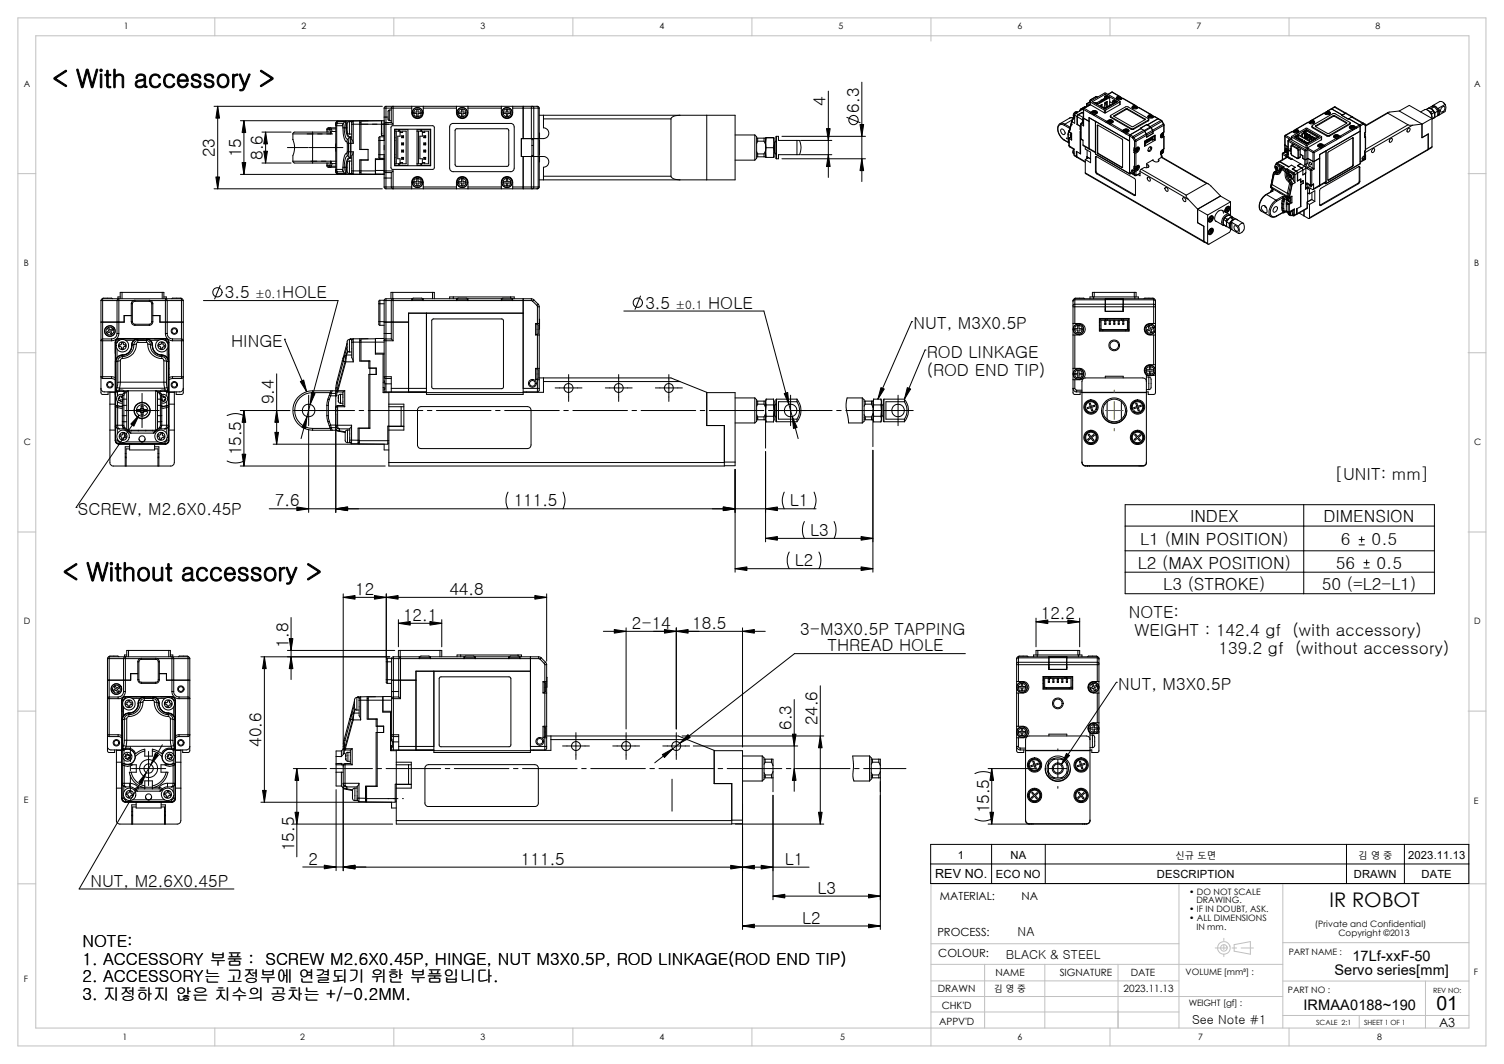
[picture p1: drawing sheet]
<svg xmlns="http://www.w3.org/2000/svg" width="420mm" height="297mm" viewBox="0 0 420 297" stroke-linecap="round" stroke-linejoin="round" font-family="sans-serif">
<defs><g id="words">
<g font-size="6.9">
<text x="14.6" y="24.4">&lt; With accessory &gt;</text>
<text x="17.5" y="162.1">&lt; Without accessory &gt;</text>
</g>
<text font-size="5.6" x="371.3" y="253.1">IR ROBOT</text>
<text font-size="5.5" x="401.1" y="282">01</text>
<g font-size="4.7">
<text x="230.5" y="29.6" transform="rotate(-90 230.5 29.6)">4</text>
<text x="239.9" y="31.4" transform="rotate(-90 239.9 31.4)">6.3</text>
<text x="60" y="43.8" transform="rotate(-90 60 43.8)">23</text>
<text x="67.4" y="43.8" transform="rotate(-90 67.4 43.8)">15</text>
<text x="73.4" y="44.6" transform="rotate(-90 73.4 44.6)">8.6</text>
<text x="62.8" y="83.2">3.5</text>
<text x="78.8" y="83.2">HOLE</text>
<text x="180.2" y="86.1">3.5</text>
<text x="197.8" y="86.1">HOLE</text>
<text x="255.1" y="91.9">NUT, M3X0.5P</text>
<text x="64.5" y="96.8">HINGE</text>
<text x="258.8" y="99.8">ROD LINKAGE</text>
<text x="258.8" y="104.9">(ROD END TIP)</text>
<text x="76.5" y="112.8" transform="rotate(-90 76.5 112.8)">9.4</text>
<text x="67.4" y="127.1" transform="rotate(-90 67.4 127.1)">15.5</text>
<text x="372.7" y="133.9">[UNIT: mm]</text>
<text x="21.8" y="143.8">SCREW, M2.6X0.45P</text>
<text x="76.8" y="141.4">7.6</text>
<text x="143.4" y="141.4">111.5</text>
<text x="220.6" y="141.4">L1</text>
<text x="226.2" y="149.6">L3</text>
<text x="332.4" y="145.8">INDEX</text>
<text x="369.6" y="145.8">DIMENSION</text>
<text x="318.4" y="152.3">L1 (MIN POSITION)</text>
<text x="374.4" y="152.3">6</text>
<text x="383" y="152.3">0.5</text>
<text x="222" y="158.1">L2</text>
<text x="317.7" y="158.7">L2 (MAX POSITION)</text>
<text x="373" y="158.7">56</text>
<text x="384.4" y="158.7">0.5</text>
<text x="99.2" y="166.1">12</text>
<text x="125.5" y="166.1">44.8</text>
<text x="324.8" y="164.7">L3 (STROKE)</text>
<text x="369.1" y="164.7">50 (=L2-L1)</text>
<text x="112.5" y="173.3">12.1</text>
<text x="290.6" y="172.9">12.2</text>
<text x="315.2" y="172.6">NOTE:</text>
<text x="176.4" y="175.6">2-14</text>
<text x="193.3" y="175.6">18.5</text>
<text x="223.4" y="177.1">3-M3X0.5P TAPPING</text>
<text x="316.8" y="177.6">WEIGHT : 142.4 gf (with accessory)</text>
<text x="80.5" y="180.8" transform="rotate(-90 80.5 180.8)">1.8</text>
<text x="231.1" y="181.8">THREAD HOLE</text>
<text x="340.3" y="182.6">139.2 gf (without accessory)</text>
<text x="312.3" y="192.6">NUT, M3X0.5P</text>
<text x="221" y="203.7" transform="rotate(-90 221 203.7)">6.3</text>
<text x="228.3" y="202.5" transform="rotate(-90 228.3 202.5)">24.6</text>
<text x="73.1" y="208.4" transform="rotate(-90 73.1 208.4)">40.6</text>
<text x="276.2" y="227.1" transform="rotate(-90 276.2 227.1)">15.5</text>
<text x="82.1" y="237.6" transform="rotate(-90 82.1 237.6)">15.5</text>
<text x="86.1" y="241.3">2</text>
<text x="145.5" y="241.4">111.5</text>
<text x="219.2" y="241.4">L1</text>
<text x="25.2" y="247.5">NUT, M2.6X0.45P</text>
<text x="228.3" y="249.5">L3</text>
<text x="224" y="257.8">L2</text>
<text x="23" y="264.2">NOTE:</text>
<text x="23" y="269.2">1. ACCESSORY 부품 : SCREW M2.6X0.45P, HINGE, NUT M3X0.5P, ROD LINKAGE(ROD END TIP)</text>
<text x="23" y="274.2">2. ACCESSORY는 고정부에 연결되기 위한 부품입니다.</text>
<text x="23" y="279.2">3. 지정하지 않은 치수의 공차는 +/-0.2MM.</text>
</g>
<g font-size="4.1">
<text x="377.7" y="268.2">17Lf-xxF-50</text>
<text x="372.6" y="272.2">Servo series[mm]</text>
<text x="364" y="282.1">IRMAA0188~190</text>
</g>
<g font-size="3.5">
<text x="261.2" y="245.2">REV NO.</text>
<text x="284.1" y="261.2">NA</text>
<text x="280.9" y="267.6">BLACK &amp; STEEL</text>
<text x="332.9" y="285.7">See Note #1</text>
<text x="401.9" y="286.7">A3</text>
</g>
<g font-size="3.3">
<text x="71.2" y="83.3">±0.1</text>
<text x="188.6" y="86.1">±0.1</text>
</g>
<g font-size="3.1">
<text x="267.5" y="239.6">1</text>
<text x="282.2" y="239.6">NA</text>
<text x="393.2" y="239.6">2023.11.13</text>
<text x="278.1" y="245.1">ECO NO</text>
<text x="323.1" y="245.1">DESCRIPTION</text>
<text x="378.1" y="245.1">DRAWN</text>
<text x="397" y="245.1">DATE</text>
<text x="262.5" y="251.1">MATERIAL:</text>
<text x="285.3" y="251.1">NA</text>
<text x="261.8" y="261.3">PROCESS:</text>
<text x="262" y="267.1">COLOUR:</text>
</g>
<g font-size="2.8">
<text x="278" y="272.4">NAME</text>
<text x="295.9" y="272.4">SIGNATURE</text>
<text x="315.8" y="272.4">DATE</text>
<text x="261.9" y="276.9">DRAWN</text>
<text x="263" y="281.6">CHK'D</text>
<text x="313.7" y="276.9">2023.11.13</text>
<text x="262.3" y="286">APPV'D</text>
</g>
<g font-size="2.6">
<text x="328.2" y="239.7">신규 도면</text>
<text x="379.3" y="239.7">김 영 중</text>
</g>
<g font-size="2.5">
<text x="34.5" y="8.2">1</text>
<text x="84.2" y="8.2">2</text>
<text x="134.2" y="8.2">3</text>
<text x="184.1" y="8.2">4</text>
<text x="234.2" y="8.2">5</text>
<text x="284.1" y="8.2">6</text>
<text x="334.1" y="8.2">7</text>
<text x="384.1" y="8.2">8</text>
<text x="6.6" y="24.2">A</text>
<text x="411.6" y="24.2">A</text>
<text x="6.6" y="74.2">B</text>
<text x="411.6" y="74.2">B</text>
<text x="6.6" y="124.2">C</text>
<text x="411.6" y="124.2">C</text>
<text x="6.6" y="174.2">D</text>
<text x="411.6" y="174.2">D</text>
<text x="6.6" y="224.2">E</text>
<text x="411.6" y="224.3">E</text>
<text x="332.1" y="249.7">• DO NOT SCALE</text>
<text x="332.1" y="254.7">• IF IN DOUBT, ASK.</text>
<text x="332.1" y="257.1">• ALL DIMENSIONS</text>
<text x="334.1" y="252.2">DRAWING.</text>
<text x="334.1" y="259.6">IN mm.</text>
<text x="367.2" y="258.8">(Private and Confidential)</text>
<text x="373.8" y="261.3">Copyright ©2013</text>
<text x="359.9" y="266.6">PART NAME :</text>
<text x="6.6" y="274.2">F</text>
<text x="331.1" y="272.2">VOLUME [mm³] :</text>
<text x="411.6" y="272">F</text>
<text x="277.5" y="277">김 영 중</text>
<text x="331.9" y="280.9">WEIGHT [gf] :</text>
<text x="359.6" y="277.1">PART NO :</text>
<text x="34.2" y="290.4">1</text>
<text x="83.8" y="290.4">2</text>
<text x="134.2" y="290.2">3</text>
<text x="184.1" y="290.2">4</text>
<text x="234.6" y="290.4">5</text>
<text x="284.1" y="290.2">6</text>
<text x="334.6" y="290.4">7</text>
<text x="384.6" y="290.4">8</text>
</g>
<g font-size="2">
<text x="400.2" y="277.1">REV NO:</text>
<text x="367.5" y="286">SCALE 2:1</text>
<text x="380.9" y="286">SHEET 1 OF 1</text>
</g>
</g></defs>
<g fill="none" stroke="#c0c0c0" stroke-width=".28">
<path d="M5 5h410v287h-410zM10 10h400.2v277h-400.2zM60 5v5M110 5v5M160 5v5M210 5v5M260 5v6.5M310 5v5M360 5v5M5 48.5h5M410 48.5h5M5 98.5h5"/>
<path d="M410 98.5h5M5 148.5h5M410 148.5h5M5 198.5h5M410 198.5h5M5 246.7h5M329.2 246.7v40.3M358.2 246.7v40.3M415 246.7h-155v45.3M260 278.2h98.2M260 269.2h98.2M260 263.4h69.2"/>
<path d="M260 273.8h69.2M275 269.2v17.8M291.8 269.2v17.8M312.2 269.2v17.8M339.3 264.6h3.5M341.8 261.9v.7M341.8 263.8v1.3M341.8 266.4v.6M344 264.6h1.3M344.6 263.7l4.6-.9v3.6l-4.6-.9zM346.6 264.6h3.4M358.2 263.1h52"/>
<path d="M358.2 273.9h52M398.1 273.9v13.1M60 287v5M110 287v5M160 287v5M210 287v5M260 282.5h69.2M310 287v5M358.2 283.5h52M360 287v5M379.6 283.5v3.5"/>
<circle cx="341.8" cy="264.6" r="1.77"/>
<circle cx="341.8" cy="264.6" r=".93"/>
</g>
<g fill="none" stroke="#000" stroke-width=".28">
<path d="M59.8 29.7h47M60.8 29.7v23M67.1 33.7h39.2M68.1 33.7v15M73.2 36.9h8.1M74.2 36.9v8.6M81.8 37.4v1.5a5.6 5.6 0 0 1 0 4.5v1.6M81.8 37.4h5.5M85.8 37.4h7.1M87.3 36.9h-5l-.4 .1-.1 .4M87.3 36.9v.5M87.3 36.9h4.9l.2 .5v-.3"/>
<path d="M87.3 37.4v7.6M91.3 36.1v.8M91.3 36.1h.3M91.6 36.1v.8M91.6 36.1h.3M91.9 36.1l.2 .2M91.9 35.7l-.5 .1-.1 .3M91.9 35.7h1.9M91.9 35.7l-.3 .4M92.1 36.3l.3 .8M92.5 36a.28 .28 0 0 0-.3-.3 .28 .28 0 0 0-.3 .4M92.5 36l.3 .7"/>
<path d="M92.5 36h1.3M92.5 36l-.4 .3M92.8 36.7l-.4 .4M92.8 36.7h1M93.8 34.3h.1M93.8 34.9l.2 .2M93.8 34.8v12.8l.3 .8M93.8 34.3v.4M94 35.1v12.2M94 35.1h1.6M94.1 34.2l-.3 .6M94.1 34.2l.2 .2"/>
<path d="M94.1 34v.2M94.3 34.4l-.3 .7M94.3 33.9l-.4 .1M94.3 33.9h-.2l-.3 .4M94.3 34.4h1.6M94.4 33.8l-.3 .2-.3 .8M94.4 33.8l-.3 .2 2.3-.1M94.4 33.8l-.1 .1M95.6 35.1l.2 .6M95.8 35.7l.2 2.3a1.42 1.42 0 0 0 .9 1.6M95.8 35.7h.3M95.9 34.4l.2 1.3"/>
<path d="M95.9 34.4l-.3 .7M96.1 35.7h.5M96.1 35.7l.3 2.4 .3 .6 .4 .2M96.4 33.9l.2 1.8M96.4 33.9l-.5 .5M96.6 33.8l-.2 .1M96.6 33.8l-2.3 .1M96.6 33.9l.2 1.8M96.6 35.7h.2M96.6 35.7l.4 2.2 .6 .5M96.8 35.7h.1M96.8 35.7a2.61 2.61 0 0 0 1 2.6"/>
<path d="M96.9 39.6l.1 .4M97 40h.3M97 40v2.4M97.1 38.9l.2 1.1M97.1 38.9l-.2 .7M97.6 34a.94 .94 0 0 0-.7 1.3v1.5a.59 .59 0 0 0 .7 .6M97.6 34v3.4M97.6 34h.6v.2M97.6 37.4h.6M97.6 38.4l.2 1.6M97.6 38.3h.1M97.6 38.4l-.5 .5"/>
<path d="M97.7 38.3h.2M97.8 38.3l.2 1.7M97.8 38.3l-.2 .1M97.8 38.3h.4M98.2 33.8h.1M98.2 34.7v4.2l.4 1.1M98.2 34.2l.4-.4v6.2M98.2 34.7h11.6M98.2 34.2v.5M100.5 33.7l-3.9 .1M100.5 34.2h.3M100.5 33.7v8h2.3v3h-2"/>
<path d="M102.8 33.7h-2.3M105.8 39.2v4M105.8 39.2h.3M106.1 38.2h1.2M106.1 39.2v4M106.1 38.2v1M106.1 38.2l-.3 .2v.8M106.5 33.7v4.1h.8M106.5 33.7l-5.7 .1v7.9h2M106.5 36.7h.1M106.5 37.7h.1M106.5 37.3h.1"/>
<path d="M106.5 37.5h.1M106.5 37.1h.1M106.5 37.2h.1M106.5 33.7h.8v15h-.3M106.6 33.7v4.1M107.3 38.8v.4h-1.2M107.3 30.2v2.5M107.3 34.7h.5M107.3 32.7h.5M107.3 32.7v2M107.3 30.2h.5M107.8 34.2v.5"/>
<path d="M107.8 34.2l-.5 .5M107.8 32.7v1.5M107.8 29.7v.5M107.8 32.7h.6M107.8 29.7h40.6M107.8 30.2h1.5M107.8 30.2v2.5M107.8 34.7v13M107.8 34.2h1.5M107.8 29.7l-.3 .1-.2 .4M108.7 33.7h.6M108.7 30.7l-.1 .1a3.7 3.7 0 0 0-.2 2.6l.3 .3"/>
<path d="M108.7 30.7v3M109.3 30.7h-.6M109.3 30.2v4M109.3 30.2l.5-.5v.5M109.3 30.2h.5M109.3 34.2l.5 .5M109.3 35.2l11.6-.1 .3 .2 .1 11.6-.2 .3h-11.8zM109.8 30.2h5.2M109.8 30.2v4.5M110.2 39.2h.1M110.2 38.3l.1 .2M110.2 37.2h.1"/>
<path d="M110.2 36.1h10.1v10.2h-10.1zM110.2 36.2h3.7v10h-3.7M110.3 38.5v.7M110.3 36.2v2.3M110.3 39.2v4M110.3 36.6h1.6l-.2 .4M110.6 36.1v.1M110.7 36.6v9.1M111.3 36.2v.4M111.5 36.2v.4M111.7 37v1h-.6v6.3h.6v1.1M111.7 37h.7l-.2-.4h1.2v9.1h-1.2l.2-.3h-.7"/>
<path d="M112.2 38.4h.5M112.2 37.9l.2 .2M112.2 37.9h.5M112.2 37.9v.5M112.2 39.9v.5M112.2 39.9l.2 .2M112.2 39.9h.5M112.4 38.2h.1M112.4 38.1h.1M112.4 38.2l-.2 .2M112.4 38.1v.1M112.5 38.2l.2 .2"/>
<path d="M112.5 38.1v.1M112.7 37.9l-.2 .2M112.7 37.9v.5M112.7 39.9v.5M112.7 39.9l-.2 .2M115 29.7v.5M115 30.2a2.37 2.37 0 0 0 .8 2.7 1.61 1.61 0 0 0 2.4-1.4v-1.3M115.6 31.3h.8v-.8h.4v.8h.7v.4h-.7v.7h-.4v-.7h-.8zM116.5 36.6h1.6l-.2 .4M116.5 36.2h3.6v10h-3.6zM116.9 36.6v9.1M117.5 36.2v.4"/>
<path d="M117.7 36.2v.4M117.9 37v1h-.6v6.3h.6v1.1M117.9 37h.7l-.2-.4h1.2v9.1h-1.2l.2-.3h-.7M118.2 30.2h9.3M118.2 29.7v.5M118.4 38.4h.5M118.4 37.9h.5M118.4 39.9h.5M118.4 37.9v.5M118.4 39.9v.5M118.4 37.9l.2 .2M118.4 39.9l.2 .2"/>
<path d="M118.6 38.2h.1M118.6 38.1h.1M118.6 38.1v.1M118.6 38.2l-.2 .2M118.7 38.2l.2 .2M118.7 38.1v.1M118.9 37.9l-.2 .2M118.9 37.9v.5M118.9 39.9v.5M118.9 39.9l-.2 .2M125.9 34.7l.5-.2h16.2a.94 .94 0 0 1 1 .9v11.5a1.01 1.01 0 0 1-1 1h-16a1.01 1.01 0 0 1-1-1v-11.5zM127.2 36.1h14.7v10.2h-14.7z"/>
<path d="M127.5 30.2a2.55 2.55 0 0 0 .8 2.7 1.61 1.61 0 0 0 2.4-1.4v-1.3M127.5 29.7v.5M128.1 31.3h.8v-.8h.4v.8h.7v.4h-.7v.7h-.4v-.7h-.8zM130.7 29.7v.5M130.7 30.2h9.3M140 30.2a2.45 2.45 0 0 0 .8 2.7 1.61 1.61 0 0 0 2.4-1.4v-1.3M140 29.7v.5M140.6 31.3h.8v-.8h.4v.8h.7v.4h-.7v.7h-.4v-.7h-.8zM143.2 30.2h5.2M143.2 29.7v.5M146.1 29.7v9M148.4 29.7v.5"/>
<path d="M148.4 29.7h.3M148.4 30.2h.7M148.4 30.2v8.5h.7v-8.5M148.5 39h.4M148.5 38.7h.5M148.5 38.7h-2.9v5h2.9M148.5 38.7v5M148.7 38.7h.1M148.7 29.7l.4 .5M148.7 29.7h1.2M149 38.7h1.3M149 38.7v5"/>
<path d="M149.1 30.2h1.2M149.9 29.7l.5 .1 .2 .4M149.9 29.7l.4 .5M150.3 30.2h.3M150.3 38.7h.3M150.3 30.2v22M150.6 37.2l.1 1.5M150.6 39.2v4M150.6 32.2h54.7v18h-54.7M150.6 30.2v22M151.8 32.2v1M151.8 33.2v2.5a1.5 1.5 0 0 1 1.5 1.5 1.5 1.5 0 0 1-1.5 1.5h-1.2"/>
<path d="M151.8 33.2h35.6M187.4 33.2v16M189.9 32.2a2.32 2.32 0 0 0-2.5 1M197.4 32.2v18M205.3 37.7h5.5M210.8 37.7v7M210.8 37.7l.5 .5v6l-.5 .5M211.3 38.6h2.5v1.7M211.6 38.6v.8M211.6 39.4l-.3 .6M211.6 39.4h1.8M213.4 39.4l.4 .9"/>
<path d="M213.4 38.6v.8M214 38.5v2.7M214 38.4l2 .1M214 38.5l-.2 .2v1.6M214 38.5h2M216 38.5v2.7M216.1 38.4v5.5h-2.3v-3.6M216.2 39.7h.1M216.3 39.7v3M216.7 39.3l-.4 .4M216.8 38.1h.6v1.1h5.1M216.8 38.1l-.1 .1v6l.1 .1"/>
<path d="M216.8 38.1v6.2M218.4 38.1h23.3M222.5 39.2v4M222.5 39.2h.7a4.5 4.5 0 0 1 0 4h-.7M223.6 39.2h8.7M231.3 25.4v24.1M236.5 32.8l3.7 1.4M240.7 22.9v27.8M296 34.6a2.68 2.68 0 0 0 .2 3.6l1 1M296.3 36.1a.92 .92 0 0 1 .9 .4 .92 .92 0 0 1 0 1 1.03 1.03 0 0 1-.9-1.4zM297.2 39.1v.1M297.2 35l1.5 .9"/>
<path d="M297.2 39.1l1.2 .7M297.2 35a1.15 1.15 0 0 0-1.5 0 1.15 1.15 0 0 0-.3 1.4 4.4 4.4 0 0 0 1.8 2.7M297.2 39.2l1.3 .7M297.3 34.7l-.1 .3M297.3 34.7l1.5 .8M297.9 38.5l-.1 .2M298.2 38.7l.2 .7M298.2 37.5h.1M298.2 38.7h.1M298.2 37.5v1.2M298.3 38.7l.1 .8M298.3 37.5v1.2"/>
<path d="M298.4 36.8l-.2 .7M298.4 36.8v.2M298.4 39.4l.1 .5M298.4 37l-.1 .5M298.4 39.5l.1 .3M298.5 36.5v.1M298.5 36.5l-.1 .3M298.5 38.5v2.1M298.5 38.6l.1 .1M298.5 36.6l-.1 .4M298.6 36.8l.1 .1M298.6 36.7v.1"/>
<path d="M298.6 36.7h.1M298.6 38.7v2M298.6 38.7l.7 .4M298.6 36.4l-.1 .2M298.6 36.8v.1M298.6 36.9l.6 .4M298.6 36.8l.7 .4v1.9M298.7 36.2l-.2 .3M298.7 36.3l-.1 .4M298.7 36.3h.1M298.7 38.4l-.2 .2M298.7 38.4l-.1 .3"/>
<path d="M298.7 38.4l.5 .3M298.8 35.7l-.1 .6M298.8 35.7v.1M298.8 35.8l-.1 .5M298.8 36.1l-.4 1.2M299 38.1h.1M299 38.1l.2 .1M299 38.1l.1 .2M299.1 37.2a.59 .59 0 0 0 0 .9M299.1 38.2l-.4 .2M299.1 38.3l-.4 .1M299.1 38.2v.1"/>
<path d="M299.1 38.3h.1M299.2 37.3l-.3 .5 .1 .3M299.2 37.8v.3M299.2 37.3l.1 1.8M299.3 33.9l.1 .1M299.3 33.7v.2M299.3 33.9l-.7 2.8M299.3 33.7l-.5 2.1M299.4 33.5l-2.1 1.2M299.4 34l-.8 2.8M299.4 34.7l-.1 .2M299.8 33h-1.1l-2.7 1.5 .7-.1 .6 .3"/>
<path d="M299.8 32.9h-.8l-.4 .1M299.8 32.9l-.4 .6-.6 2.2M299.9 32.9h.2l-.8 1M299.9 32.9l-.6 .8M300 32.7l.1 .1M300.1 32.8l-.3 .1M300.1 32v.8l-.2 .1M300.1 32.9l-.6 .6-.1 .5M300.4 31.6l-.3 .3v2.5l-.7-.4M300.4 31.6l.7 .4M300.4 31.6l-.3 .6 .6 .4M300.7 34.7l.9 .6v.8"/>
<path d="M300.7 32.6v2.1M300.8 31.2a.95 .95 0 0 0-.9 .5 .95 .95 0 0 0 .1 1M300.8 31.2l.2 .1M300.8 31.2a.89 .89 0 0 0-1 .5 .89 .89 0 0 0 .2 1M300.9 32.6v2.2l.8 .5 .1 7.7-.2-.1M300.9 32.6l1.4 .8M300.9 34.7h-.2M300.9 31.3l-.6 .4M301.1 32l-.4 .6M301.2 32l1.3 .8M301.2 32l-.3 .6M301.6 36.1l.2 .1"/>
<path d="M301.7 36l-.1 .1M301.8 38.7l.1 .2M301.8 34.6l.1 .1M301.8 38.7l.1 .1M301.8 36.9l-.2-.2v6.2M301.8 34.6v4.1M301.8 30.4l-.4 .7M301.9 38.8v.1M301.9 34.7l.7 .4M301.9 38.8l.5 .3v1.4M301.9 34.7v4.1M301.9 34.4l-.1 .2"/>
<path d="M301.9 34.4h.1M301.9 38.9l.5 .3M302 30.4l-.5 .6M302 30.4h.1M302 30.4h-.2M302 34.4l-.1 .3M302 34.4l.5 .3M302.1 30.4l-.5 .5M302.1 30.4l.2 .1-1.9 1.1M302.1 31.4v.1M302.1 31.4l.4 .2M302.1 31.4l-1 .6"/>
<path d="M302.3 33.4l.2 .2M302.3 33.4v.8M302.4 33l-.1 .4zM302.5 30.4l.1 .2M302.5 32.9l1.6 1M302.5 30.4l.1 4.7M302.5 34.1l-.6 .3M302.5 34.2l-.5 .2M302.5 31.6l-.2-.1-1.1 .5M302.6 30.6l1.8 1M302.6 30.6v4.5M302.6 30.2h.2"/>
<path d="M302.6 30.2l-.1 .2M302.7 30l-.9 .4M302.8 29.9l-1 .6M302.8 30.2l1.8 1.1M302.8 30.2l-.2 .4M302.9 29.9l.4-.1-.4 .1M302.9 29.9h.1M302.9 29.9l-.2 .1M302.9 29.9l.2 .1M302.9 29.9l-.9 .5M303 29.8l-.3 .2M303.4 29.1l.1 .1"/>
<path d="M303.4 29.1v.7M303.5 29.2l.5 .3M303.5 29.2v.6M303.5 28.9l-.1 .2M303.5 28.9h.2M303.5 28.9l.9-.5 .1 .8M303.7 28.9l-.2 .3M303.7 28.9l.7 .4M304.1 32.9l.1 8.8M304.1 32.9l1.8 1v9M304.1 32.9l11.3 6.5M304.2 28.4h.1"/>
<path d="M304.2 28.4v.1M304.3 28.4h.1M304.4 29.3l-1.8 .9M304.4 28.5l-.7 .4M304.4 29.3l-1.6 .9M304.4 31.6l1.2 .7M304.5 29.2l3.9 2.3M304.5 28.5l3.9 2.2M304.5 28.5v.7M304.6 31.3l-.2 .3M304.6 27.8l.4 .2M304.6 27.8l-.3 .6"/>
<path d="M304.9 31.4l.2-.3 .7-.2 .6 .5M304.9 31.4l.2 .5 .6 .1M304.9 31.3l-.5 .3M304.9 31.4a.78 .78 0 0 0 .7 .4 .78 .78 0 0 0 .8-.4M305 28.4l3.6-2.1 3.6 2.1-3.6 2zM305.1 31v.1M305.1 31l-.5 .3M305.1 31a.79 .79 0 0 1 .8-.1 .79 .79 0 0 1 .5 .7l-.7 .4M305.1 31.2l.3-.2 .8 .2a.51 .51 0 0 1-.6 .4 .51 .51 0 0 1-.5-.4zM305.4 31.1l.2 .1M305.4 31.1l.1 .2M305.4 31.1v.1"/>
<path d="M305.5 31.3l-.3 .2 .4-.1M305.5 31.3l.5 .2M305.5 31.3v.2M305.6 32.3l7.7 4.4M305.6 28.7l.5 .1M305.6 31.2v.2M305.7 32l3.3 1.9M305.7 32l-.1 .3M305.8 31.5v-.2l.2 .2M305.9 31.1v.1M305.9 31.1l-.3 .3M305.9 31.1l-.3 .1"/>
<path d="M306 27l-1.5 .9-.3 .5M306 27h.1M306.1 27l.3 .2M306.1 27l-1.5 .8M306.1 28.7v.1M306.1 28.8h.1M306.1 28.8h-.2l.4 .2M306.1 28.8v.1M306.3 27h-.3M306.3 27h-.2M306.3 27l.2 .1M306.4 29h.1"/>
<path d="M306.4 31.4v.1M306.4 35.1l.2-.2 6.8 4 .1 7.8M306.4 35.1l.1-.1v7.5M306.4 35.1v7.5M306.5 28.8l-.1 .2M306.7 28.9l-.2 .1M307.1 28.5v.2M307.1 29.5l.7-.4v.9l.5 .1M307.1 28.5l.1 .1M307.2 28.4l-.1 .1M307.3 28.4v.1M307.3 29.4v.3"/>
<path d="M307.3 28.4l.1 .1M307.4 29.3v.4M307.5 27.9l.1 .1M307.6 28l-1.5 .8M307.6 28l.2 .1M307.6 29.3v.6M307.8 28.1v.1M307.8 28.1h.1M307.9 28v.1M307.9 28l-.1 .1M307.9 28h.1M308 28l.1 .1"/>
<path d="M308 27.7l.2 .2M308.2 27.9v-.3l-.4 .3v.2M308.3 30.1h-.2l.4 .2M308.3 30.1v.1M308.4 30.7h.3M308.4 30.7v.8M308.4 31.5h.3M308.4 27.7l-.2 .2M308.4 27v.9M308.4 27l.4 .2M308.5 27.7v.1M308.5 27.7l.2-.1v.1"/>
<path d="M308.5 28.9l.2 .1M308.5 30.3h.1M308.5 27.7l.1 .1M308.6 30.2l.1-.1v.1M308.6 30.2l.1 .1M308.6 30.2v.1M308.6 26.3v.6M308.6 26.9l-.2 .1M308.6 26.9l.2 .1M308.7 28.6v.4M308.7 27.6h.1M308.7 30.7v.8"/>
<path d="M308.8 30.1h.1M308.9 26.8l-.1 .8M308.9 26.8l.2 .3M308.9 26.8l.1-.1 .9 .5M309 33.9a1.06 1.06 0 0 1 1.9 .1l-.7 .5M309 29.8h.2v-1.5l-.7 .4v1.6M309 28.6l-.2-.1-.1 .5M309 29.1l-.5 .3M309 28.4v1.4M309 29.8l-.5 .3M309.1 27.1v.4M309.1 27v.4"/>
<path d="M309.1 27l.4 .2-3.2 1.8M309.1 27v.1M309.2 29.8h.1M309.2 29.8v.1M309.3 34l.1 .3 .7 .2M309.3 33.9l-.4 .3 .1-.3M309.3 34l.5-.5a.68 .68 0 0 1 1 .5M309.3 34a.81 .81 0 0 0 1.5 0M309.4 29.6l-.2 .2M309.5 29.6v.1M309.5 29.6h.1M309.5 33.7l.8-.2 .3 .2a.51 .51 0 0 1-.6 .5 .51 .51 0 0 1-.5-.5z"/>
<path d="M309.8 33.6l.2 .1M309.8 33.6l-.1 .1 .2 .1M309.8 33.6v.1M309.9 27.2v2.3l-.4 .3M309.9 28.4l.7 .4M309.9 27.2l-3.5 2M309.9 33.8l-.2 .2 .5-.2M309.9 33.8l.6 .2-.3-.2M309.9 33.8v.2M310 29.4h.1M310 29.4v.1M310 28.4l-.1 .1"/>
<path d="M310 32.4l.2 .4M310 33.7v.2M310.2 33.8v.2M310.2 34.5l3.2 1.9M310.2 29.3h.1M310.2 34.5l-.2 .3M310.2 32.8l5.6 3.3M310.2 32.6l5.6 3.3M310.2 32.6v.2M310.2 32.6l-.2-.2 .2-.2 4.1-2.4h.4l6 3.3-.1 .4M310.3 33.6l.2 .1-.3 .1M310.3 33.6l-.3 .1"/>
<path d="M310.3 33.6v.1M310.4 25.7h.3M310.4 25.7h.2M310.4 25.7l-1 .6M310.6 25.7h.1M310.6 25.7l-1.1 .7M310.6 25.7l1.8 1.1M310.6 28.2l.4 .1M310.6 28.2v.9M310.6 28.2l.4 .2M310.7 25.7l1.8 1.1M310.8 34v.1"/>
<path d="M310.8 34h.1M310.8 28.8v.2M311 28.2l-.1 .8M311 28.2h.3M311.1 28.1v.1M311.1 28.1l.1-.1 .8 .4M311.1 28.1l.1 .1h-.2M311.1 32.5l5 2.9 3.6-2M311.1 32.3v.2M311.3 28.2v.5M311.3 28.2l.4 .2-3.2 1.9M311.8 27.4l.4 .4"/>
<path d="M311.8 27.4l-.1 .2M311.8 27.4l-.1 .1M311.9 27.1v.1M311.9 27.1l-.1 .1a.65 .65 0 0 0 .3 .7 .65 .65 0 0 0 .7-.1l.7-.3M312.1 27.1l.4-.1a.36 .36 0 0 1 .4 .1 .36 .36 0 0 1 .1 .3 .57 .57 0 0 1-.6 .3 .57 .57 0 0 1-.4-.5zM312.2 27.1l.3 .2M312.2 27.1l-.1 .1 .3 .1M312.2 27.1v.2M312.4 27.3l.5 .2-.3-.2M312.4 27.3l-.3 .2 .4-.1M312.4 27.3v.2M312.4 26.8l-.5 .3"/>
<path d="M312.4 26.8l.1 .1M312.5 27l-.4 .1-.3 .3M312.5 27.3v.1M312.5 27l.7 .4M312.5 26.9v.1M312.5 26.9l.2 .1M312.6 27.3l-.1 .1M312.6 27.3v.2M312.7 29.2l-4 2.3M312.7 28.4l-4 2.3M312.7 28.4v.8M312.7 28.4v-.1l-4.2-2.3-4 2.3v.2"/>
<path d="M312.8 28.4l-.1 .8M312.8 27.1v.2M312.8 27.1l.1 .1-.3 .1M312.8 27.1l-.3 .2M313.1 27.3l.4 .2M313.2 27.4l-.4 .4M313.2 27.4v.2M313.3 36.7l1.1 .7M313.4 36.4l-.1 .3M313.5 27.5l3.4 1.8M313.5 27.5l3.3 1.9M313.7 36.5l.5-.4a.68 .68 0 0 1 1 .4"/>
<path d="M313.7 36.5l.1 .4 .7 .2M313.7 36.5a.85 .85 0 0 0 1.5 0M313.8 36.4l-.5 .3M313.9 36.2a.75 .75 0 0 1 .8-.2 .75 .75 0 0 1 .5 .7l-.6 .3M313.9 36.2h.1M313.9 36.2l-.5 .2M314.1 36.2l.1-.1a.43 .43 0 0 1 .7 0 .43 .43 0 0 1 0 .6 .43 .43 0 0 1-.7 0l-.3-.3zM314.2 36.2l.3 .1M314.2 36.2h-.1l.2 .2M314.2 36.2v.1M314.3 36.4l-.2 .1 .4-.1M314.3 36.4h.2"/>
<path d="M314.3 36.4v.1M314.4 37.4l1 .6M314.5 30.4h.3M314.5 30.4v.2M314.5 36.3v.1M314.5 30.4l-3.4 1.9M314.5 30.6l-3.4 1.9M314.5 30.6h.3M314.6 37l1 .6M314.6 37l-.2 .4M314.6 36.4l.3 .1-.4-.1M314.6 36.4h-.1"/>
<path d="M314.6 36.4v.1M314.7 36.2h.2l-.3 .2M314.7 36.2l-.2 .1M314.7 36.2v.1M314.8 30.4v.2M314.8 30.4l4.9 2.8M314.8 30.6l4.9 2.8M315.2 36.5v.2M315.2 36.5l.1 .1M315.4 38v10.5M315.4 38l.8 .4M315.6 37.6l.8 .5"/>
<path d="M315.6 37.6l-.2 .4M315.8 36.1h.8M315.8 35.9h.8M315.8 35.9v.2M316.2 30l.4 .4M316.2 30v.1M316.2 30l-.1 .1M316.2 38.4l.2 .2M316.4 29.6l-.2 .2a.72 .72 0 0 0 .4 .7 .72 .72 0 0 0 .9-.2l.4-.3M316.4 29.6v.1M316.4 38.6l.4 .7M316.4 38.1l-.2 .3"/>
<path d="M316.4 38.1l.3 .3M316.5 29.6l.4-.1a.37 .37 0 0 1 .4 .1 .37 .37 0 0 1 .1 .4l-.7 .2-.3-.3zM316.6 35.9v.2M316.7 38.4l-.3 .2M316.7 29.6l.2 .2M316.7 29.6l-.2 .1 .4 .3M316.7 29.6v.2M316.7 38.4l.4 .7M316.8 39.3v.2M316.8 29.4l.2 .1M316.8 39.5v1.9M316.8 29.4l-.4 .2"/>
<path d="M316.8 39.5h.4M316.9 29.5l.4 .1 .3 .4M316.9 29.5l-.7 .5M316.9 29.8v.2M316.9 30h-.4h.3M317 29.5h-.1M317 29.5h.1M317 29.9l.3 .1h-.4M317 29.9l-.1 .1M317 29.9v.1M317.1 39.1l-.3 .2M317.1 39.1l.1 .4"/>
<path d="M317.2 29.6l.1 .1-.3 .2M317.2 29.6l-.3 .2M317.2 29.6v.2M317.2 39.5v1.9M317.5 29.8l.4 .2M317.6 30l-.4 .4M317.6 30l.1 .1M317.9 30l3.5 1.9M317.9 30l3.3 1.9M318.4 35.8l.2 .1M318.4 35.8l.3 .2M318.4 35.8h.1"/>
<path d="M318.6 35.9l-3 1.7M318.6 35.9l.8 .5M319.4 36.4l.3 .3M319.4 36.4l-3 1.7M319.6 36.5l.1 .1M319.6 39.5h.1M319.7 36.6l.4 .8M319.7 36.7l-3 1.7M319.7 39.5v1.1M319.7 33.2v.2M319.8 39.6l.2 .1M319.9 39.5h.1"/>
<path d="M320 39.5v.2M320 39.5h.1M320.1 37.4l.1 .3M320.1 39.5l-.1 .2M320.1 39.5h-.1M320.1 37.4l-3 1.7M320.1 37.4l.1 .4-3 1.7M320.1 39.1l.2 .1M320.2 37.7v.6M320.2 38.3h.1M320.2 34.8l.2 .1M320.2 34.8l-1.8 1"/>
<path d="M320.2 34.8h.1M320.2 39.3l.2 .1M320.2 39.1l.2 .1M320.2 34.8l1.1 .6M320.3 39.2v.1M320.3 39.2l.1 .1M320.3 39.2l-.6 .3M320.3 39.3l-.5 .2-.1 1.1M320.3 39l.1 .1M320.4 34.9l.8 .4M320.4 39.1v.1M320.4 39.3v.1"/>
<path d="M320.4 39.2h.1M320.5 39.2l-.1 .1M320.5 39.2l-.1 .2M320.6 32.5l.4 .4M320.6 32.5v.2M320.6 32.5l-.1 .1M320.6 33.5v.2M320.6 33.7l-4 2.4M320.6 33.5l-4 2.4M320.7 39.1l.1 .1M320.8 32.2v.1M320.8 39h.1"/>
<path d="M320.8 32.2l-.2 .1a.65 .65 0 0 0 .3 .7 .65 .65 0 0 0 .8-.1l.7-.3M320.8 33.3l-.2 .4M320.8 32.3l.3-.2 .7 .2a.52 .52 0 0 1-.5 .4 .52 .52 0 0 1-.5-.4zM320.8 39v.2M320.9 38.9l.1 .1M321 39l-.2 .2M321 39h-.2M321.1 32.2l.2 .1M321.1 32.2l.2 .3M321.1 32.2v.1M321.1 38.8l.2 .1M321.2 35.3l.2 .3"/>
<path d="M321.2 31.9l-.4 .3M321.2 38.7l.1 .1M321.2 31.9l.2 .1M321.3 35.4l.1 .2M321.3 35.4l-1.8 1M321.3 32.1l.6 .1 .1 .4M321.3 32.3v.2M321.3 38.8v.1M321.3 32.5l-.4 .1 .3-.2v.2M321.3 32.5l.4 .1-.2-.2v.2M321.3 38.7h.1M321.3 32.1l-.5 .1-.2 .3"/>
<path d="M321.4 32l-.1 .1M321.4 32l.1 .1M321.4 38.7l-.1 .2M321.4 38.7l-.1 .1M321.4 35.6l-1.7 1M321.4 35.6l.5 .8M321.6 32.2l-.2 .3M321.6 32.2l-.3 .1M321.6 32.2v.1M321.6 38.5h.1M321.7 38.9l.2 .1M321.7 38.9l-1.9 1.1"/>
<path d="M321.7 38.9v.1M321.7 39l-1.9 1.1M321.7 39l.2 .1M321.7 38.5v.2M321.7 38.7l-.1-.1 .5 .3M321.7 38.2l.1 .1M321.8 38.4l.1 .1M321.8 38.1l.2 .2M321.8 38.3l-1.4 .9M321.8 38.3l-1.4 .8M321.9 36.4l.1 .3M321.9 36.4v.3"/>
<path d="M321.9 38.5h-.2M321.9 38.5l-.2 .2M321.9 36.4l-1.8 1M321.9 38.1h.1M321.9 39v.1M321.9 36.7l-1.7 1M322 32.3l.4 .3M322 38.3l.4-.2 .1 .9M322 36.7v.6l-1.8 1M322 38.1v.2M322.1 32.5l-.4 .4M322.1 32.5v.2"/>
<path d="M322.1 38.9l.4 .3M322.1 38.9l-.2 .1M322.2 38.9l-.3 .2M322.4 32.6l1.1 .5M322.4 32.6l1 .5M322.4 37.8l-.4 .3M322.5 39.2v-1.5l-2.9 1.7M322.5 39.2l-2.9 1.7v-1.5M323.4 33.1h.1M323.4 33.1l.8 .5M323.4 33.1l-3 1.8M323.5 33.1l.8 .5"/>
<path d="M324.2 33.6l.2 .3M324.2 33.6h.1M324.2 33.6l-3 1.7M324.2 37.5l.4-.3a.47 .47 0 0 1 .2 .7 .47 .47 0 0 1-.7 .2zM324.3 33.6l.2 .2M324.4 38.3l.2 .1M324.4 37.8h.1M324.4 37.4l.2 .2M324.4 33.9l-3 1.7M324.4 33.9l.5 .7M324.5 37.8l.1 .3 .1-.2M324.5 33.8l-.1 .1"/>
<path d="M324.5 33.8l.5 .8M324.6 37.6l-.2-.3-.2 .8 .3-.3M324.6 37.7l.1 .2M324.6 37.7l-.1-.1 .2 .3M324.7 37.4h.2M324.8 37a.78 .78 0 0 1 0 .9 .78 .78 0 0 1-.7 .4M324.8 37.9l.2 .3M324.8 37h.1M324.9 37.4l-.3 .3M324.9 37.4l-.1-.1-.2 .3M324.9 34.6l-3 1.8M324.9 34.6l.1 .4"/>
<path d="M325 34.6v.3M325 34.6h-.1M325 36.9a1.01 1.01 0 0 0-.7 1.6l.3-.1M325 38.2l-.4 .2M325 35v1.9M325 38.2v3.4M325 35l-3 1.7M325 34.9v.1M325 34.9v2M325 38.1v3.5M358.8 38l.1 .1M358.8 38v4.4l-.6 .4"/>
<path d="M358.9 38.1l1.3 .8M358.9 38.1v3.5M358.9 37.8h.1M358.9 37.8l-.1 .2M359 37.8l1.6 .9M359 37.8l-.1 .3M359.7 39.3v.1M359.7 39.3v3.8M359.7 39.4l1.5 .9M359.7 39.4v3.8M359.8 39.1h.1M359.8 39.1l-.1 .2"/>
<path d="M359.9 39.1l4.6 2.7M359.9 39.1l-.2 .3M360.6 38.7l-.8 .4M360.6 38.7l-.7 .4M360.7 38.2v.8M360.7 39l4 2.3M360.7 38.3l4 2.3M360.7 38.3v.7M360.7 38.3v-.2l4-2.3h.3l4 2.3v.2M360.9 36.7l-2 1.1M360.9 36.7l-1.9 1.1M361.2 36.7l.4 .4"/>
<path d="M361.2 36.7l-.1 .1M361.2 36.7l.5-.5a.74 .74 0 0 1 .9 .5M361.3 38.2l3.5-2.1 3.6 2.1-3.5 2.1zM361.3 36.5l-.4 .2M361.4 36.4l.3-.1 .7 .1a.51 .51 0 0 1-.5 .5 .51 .51 0 0 1-.5-.5zM361.7 36.4v.1M361.7 36.4l.2 .1M361.7 36.4h-.2l.3 .2M361.8 36.6l-.3 .1 .5-.1M361.8 36.6l.5 .1-.3-.1M361.8 36.6v.1M361.8 38.1h.1"/>
<path d="M361.8 38.1l.8-.6 3.5 2M361.8 38.1l-.1 .3M361.8 36.2h.1M361.8 36.2h-.1M361.9 36.5v.2M361.9 38.1v.4M362 36.1l-.2 .1M362 36.1l.5 .2M362 36.6v.1M362.1 38.1v.6M362.1 38.1v.1M362.1 38.1h-.2"/>
<path d="M362.1 38.2v.5M362.2 36.4v.1M362.2 36.4h.1l-.3 .2M362.2 36.4l-.3 .1M362.4 38v.8M362.4 38l-.3 .2M362.5 36.3v.1M362.5 36.3l.1 .1a.72 .72 0 0 1-.4 .8 .72 .72 0 0 1-.8-.2l-.5-.3M362.6 36.7l-.4 .4M362.6 36.7v.1M362.6 37.8v1.1M362.6 37.8l3.2 1.8-.7 .3"/>
<path d="M362.6 37.8l-.4 .2h.2M362.7 36.7v.1M362.8 38.5l-.2 .2h.4M363 38.7l-.2-.2v.6M363 38.7v.5M363.3 38.9v.5M363.5 38.9l-.3-.2v.6M363.5 38.9l-.2 .2h.4M363.5 37.4v.7M363.5 38.9v.6M363.5 37.4l.2 .1M363.6 38.9l.1 .2"/>
<path d="M363.6 39l.3 .2v.5M363.7 37.5v.7M363.7 39.1v.5M363.7 39.4l.2 .1M363.9 37.2l.2 .1M363.9 37.2l-.4 .2M364 36.8l.1 .1M364 36.8l-.1 .4M364 39.5h.4M364 39.5v.3M364.1 37.3l-.4 .2M364.1 36.9v.4"/>
<path d="M364.2 39.3l-.2 .2M364.2 39.3h.1M364.2 39.3l.2 .2M364.2 39.3v.6M364.3 36.8v.1M364.3 36.8l-.2 .1M364.3 36.8v1.7M364.3 36.9v1.6M364.3 38.5l.4 .2M364.4 39.5v.5M364.6 36.7v1.7l-.3 .1M364.6 36.7l-.3 .2"/>
<path d="M364.7 39.7v.5M364.8 36.5l-.4 .2h.2M364.8 36.5v1.6l-.2 .1M364.8 36.5l3.2 1.9-.7 .2M364.8 36.1v.2M364.8 37.4v1.2l.2 .1M364.8 36.3l-.8 .5M364.8 37.4h.4M364.8 36.3l3.5 2M364.8 37.4l.2-.1v1.4M364.9 39.8v.4M365 39.8l.1 .1"/>
<path d="M365 37.3l.2 .1M365.1 39.9l-.2 .1-.3-.4v.5M365.1 39.9h.2l-.1 .1M365.1 39.9v.2M365.1 39.9h.1M365.2 37.4v1.2l-.2 .1M365.2 38.3l.1 .1M365.3 34.2l-3.4 1.9M365.3 34.2l-3.3 1.9M365.3 38.4l.2 .1M365.5 37.6v1.4l.2 .1M365.6 34.1l.4 .4"/>
<path d="M365.6 34.1v.2M365.7 34l-.4 .2M365.7 37.7l-.4-.2v.9M365.7 37.6l-.2 .2h.4M365.7 37.7v1.4M365.7 37.6l.2 .2M365.7 37.6h.1M365.8 33.9a.5 .5 0 0 1 .6-.2 .5 .5 0 0 1 .3 .5l-.6 .1-.3-.1zM365.8 37.8l.3 .1v.9M365.9 38.1l.2 .1M365.9 38.1l.1 .2M365.9 38.7l.2 .1"/>
<path d="M365.9 37.8v1.2l-.2 .1M365.9 38.2l.1 .1M366.1 33.8l.2 .2M366.1 33.8l-.2 .1 .4 .2M366.1 33.8v.2M366.1 38.8l.1 .1M366.1 38.3h-.1M366.2 38.2l.2-.1 .2 .1M366.2 38.2h.4M366.2 38.2v1.2M366.3 33.6l.1 .1M366.3 33.6l-.2 .1"/>
<path d="M366.3 34v.1M366.4 35.2l.1 .4M366.4 38.1v1.3M366.4 33.5l.5 .3M366.4 33.5l-.1 .1M366.5 34l.2 .2-.4-.1M366.5 34l-.6 .2 .3-.2v.2M366.5 34v.2M366.5 35.4v.2M366.5 35.6l4 2.4M366.5 35.4l4 2.4M366.6 33.8l.1 .1"/>
<path d="M366.6 33.8l-.3 .2M366.6 33.8v.2M366.6 38.2v1.1M366.6 39.1l.1 .1M366.7 33.9l-.2 .1M366.9 33.8v.1M366.9 33.8l.1 .1a.65 .65 0 0 1-.3 .7 .65 .65 0 0 1-.7-.1l-.7-.3M366.9 38.4v.7M367 34.1l-.1-.3-.6-.1-.5 .1-.2 .3M367 34.1l-.4 .4M367 34.1l.1 .2M367.1 38.9v-.4l.2 .2h-.4l.2-.2-.3-.2v.9"/>
<path d="M367.3 38.6l.2 .1h-.2M367.3 38.6v.3M367.3 38.7v.2M367.3 38.7l.1 .1M367.4 35.1v.2M369 39l-4 2.3M369 38.3l-4 2.3M369 38.3v.7M369.1 38.2l-.1 .8M369.7 31.6l-3.4 1.9M369.7 31.6l-3.3 1.9M370 31.6l.4 .4"/>
<path d="M370 31.6v.1M370.1 31.4l-.4 .2M370.2 31.4a.56 .56 0 0 1 .6-.2 .56 .56 0 0 1 .5 .4l-.8 .2zM370.5 31.2l-.2 .1 .3 .2M370.5 31.2l.3 .2M370.5 31.2v.2M370.5 38h.8M370.5 37.8v.2M370.5 37.8h.8M370.6 31.5l-.3 .1 .5-.1M370.6 31.5h.2M370.6 31.5v.1"/>
<path d="M370.7 31.1l-.2 .1M370.7 31.1h.1M370.8 31.1l-.5 .1-.3 .4M370.8 31.1l.7 .5M370.8 31.4v.1M370.8 31l-.1 .1M370.8 31l.5 .2M370.9 31.5l.2 .1-.3-.1M370.9 31.5h-.1M370.9 31.5v.1M371 31.2l.1 .1-.2 .2M371 31.2l-.2 .2"/>
<path d="M371 31.2v.2M371.3 37.8v.2M371.3 31.2v.1M371.3 31.2l.2 .2a.74 .74 0 0 1-.5 .7 .74 .74 0 0 1-.8-.2l-.5-.3M371.5 31.6l-.4 .4M371.5 31.6v.1M371.8 30.4h.1M371.8 30.4l-1.1 .5M371.9 30.4l-1.1 .6M371.9 30.4l3 1.7M372.3 32.3h.4M372.3 32.3l-4.9 2.8"/>
<path d="M372.3 32.5l-4.9 2.8M372.3 32.3v.2M372.3 32.5h.4M372.4 38.1a.82 .82 0 0 0 1.5 0M372.4 38.1v.2M372.4 38.1v.1M372.4 38.1a.79 .79 0 0 1 .8-.5 .79 .79 0 0 1 .7 .5M372.6 29.9h.3M372.6 29.9h.1M372.6 29.9l-.8 .5M372.7 37.8l.3-.1a.43 .43 0 0 1 .6 0 .43 .43 0 0 1 0 .6 .43 .43 0 0 1-.6 0l-.3-.2zM372.7 32.3l3.3 1.9"/>
<path d="M372.7 32.5l3.3 1.9M372.7 32.3v.2M372.7 29.9l3 1.8M372.7 29.9l-.8 .5M372.9 37.8l.3 .1M372.9 37.8h-.1l.2 .2M372.9 37.8v.1M372.9 29.9l3 1.7M372.9 29.9h-.2M373 38l-.2 .1h.4M373 38l.2 .1M373 38v.1"/>
<path d="M373.1 38.7l.2 .3M373.1 38.7l-3.3 1.9M373.2 38.1h.4l-.3-.1v.1M373.2 37.9v.2M373.3 39l-3.3 1.9M373.5 37.8h.1l-.4 .3M373.5 37.8l-.3 .1M373.5 37.8v.1M373.8 37.8a.75 .75 0 0 0-.8-.2 .75 .75 0 0 0-.5 .7l.6 .4M373.8 37.8h.1M373.8 37.8l.4 .2M373.9 38.1l-.1 .4-.7 .2"/>
<path d="M373.9 38l.5 .3M374.2 38l.2 .3M374.4 38.3l-1.1 .7M374.7 32.2l1.8 1M374.9 32.1l-.2 .1M374.9 32.1h.1M375.7 31.7l-.8 .4M375.8 31.6h.1M375.8 31.6l1.7 1M375.8 31.6l-1.1 .6M375.9 31.6l1.8 1M375.9 31.6l-.2 .1"/>
<path d="M376 34.2v.2M376 34.4l-4.9 2.9-3.7-2M376.6 33.1l3 1.8M376.6 33.1l-.1 .1M376.8 33.1l-.3 .1M376.9 35.6l.5-.5 .7 .1 .2 .4M376.9 34.5l.1-.3-4.2-2.5h-.4l-5.9 3.3v.4M376.9 35.6v.1M376.9 34.7l-5.6 3.3M376.9 34.5l-5.6 3.3M376.9 34.5v.2M376.9 35.5l-.1 .1"/>
<path d="M377.1 34.3l-.2 .4M377.1 35.3l.3-.2 .7 .2a.51 .51 0 0 1-.5 .5 .51 .51 0 0 1-.5-.5zM377.3 35.2l.3 .1M377.3 35.2l-.1 .1 .3 .1M377.3 35.2v.1M377.4 32.7l-.8 .4M377.4 32.7l3 1.7M377.5 35.4l-.3 .2 .4-.1M377.5 35.4l.5 .2-.3-.2M377.5 35.4v.2M377.5 36.1l-3.3 1.9M377.5 36.1l.2 .3"/>
<path d="M377.6 32.6h.1M377.6 35.3v.2M377.7 36.4l-3.3 1.9M377.7 32.6h.1M377.7 32.6l3 1.8M377.7 32.6l-.3 .1M377.7 35.4l-.1 .1M377.7 35.4v.2M377.8 38.4v.1M377.8 38.5v7.6M377.8 38.5l.1 .1M377.9 38.6l-.2-.1-6.8 4-.1 7.7 .2 .1"/>
<path d="M377.9 35.2l.1 .1-.3 .1M377.9 35.2l-.3 .1M377.9 35.2v.1M377.9 38.6v7.5M378.2 35.2a.75 .75 0 0 0-.9-.2 .75 .75 0 0 0-.4 .7l.6 .4M378.2 35.2v.1M378.2 35.2l.4 .3M378.3 35.5l.5 .3M378.3 35.6l-.1 .3-.7 .3M378.3 35.6a.82 .82 0 0 1-1.4 0M378.6 35.5l.2 .3M378.8 35.8l-1.1 .6"/>
<path d="M379.6 34.9l-1 .6M379.6 34.9l.2 .3M379.8 35.2l-1 .6M379.8 35.2v10.5M380.4 34.4l-.8 .5M380.4 34.4l.2 .3M380.6 34.7h.1M380.6 34.7l-.8 .5M380.7 34.4l.4 .2M380.7 34.4v.3M380.7 34.4h-.3M380.7 34.7l.5 .2"/>
<path d="M381.1 37.2v.7M381.1 38l.2 .3M381.1 37.1v1.3l.2-.1M381.1 37.1l.1 .5-.2 .3M381.1 34.6l.2 .4M381.1 34.6l.1 .3M381.2 34.9l.1 .2M381.3 37l-.2 .1M381.3 35.1v1.9M381.3 38.3v3.8M381.3 35v.1M381.3 35v2"/>
<path d="M381.3 38.2v3.9M387.5 31.6l-6.2 3.6M387.5 31.6l5.7 3.2M387.6 31.4l-6.3 3.6M388.2 38.9l.4-.3a.6 .6 0 0 1 .1 .7 .6 .6 0 0 1-.7 .3zM390.7 31l-2.8 .3-.4 .3M390.7 31l2.8-1.6 6.4 3.7M390.7 31l6.4 3.6M393.2 34.8l1.2 .2M393.2 34.8l-11.9 6.9M393.3 35.9l.1-.1a.57 .57 0 0 1 .3 .7 .57 .57 0 0 1-.7 .3v-.6zM394.4 35l-13.2 7.6"/>
<path d="M396.7 31.2l1.1-.6a2.09 2.09 0 0 1 2.1 2.5M397.1 34.6v3.8l1.7-1M397.1 34.6l-2.7 .4M398.7 30.7a2.29 2.29 0 0 1 1.2 2.2M398.8 37.4h.1M398.8 37.4v4.3M398.9 30.2l-.7 .4M398.9 30.2l-.6 .4M398.9 30.2l1.1 .4M399.3 31.2l.2 .1M399.5 31.3l.3 .5M399.8 29.8a.93 .93 0 0 1 1.5 .3 1.36 1.36 0 0 1 .1 2.2"/>
<path d="M399.8 29.8a1.5 1.5 0 0 1 2 1.6l-.1 .5-.3 .4M399.8 30.2l.9 1.3M399.8 30.2l-.5 .1M399.8 31.8v.3M399.9 33.2l.6-.3zM399.9 33.1v7.9M399.9 33.1l-2.8 1.6M400 30.6l.6 1.1M400 30.6l.2 .3M400.2 30.9l-.7 .4M400.2 30.9l.3 .5M400.5 31.4l-.7 .4"/>
<path d="M400.5 31.4l.1 .3M400.5 29.8l.9 1.2M400.5 29.8h-1l-.6 .4M400.5 32.7h.2M400.5 29.8l-.7 .4M400.6 31.7l-.1 1.2M400.7 31.5v1.2M401.4 31v1.3l-.7 .4M401.4 31l-.7 .5M402.5 30.1a.5 .5 0 0 1 .7-.4 .5 .5 0 0 1 .2 .8 .66 .66 0 0 1-.4 .7 .66 .66 0 0 1-.7-.2zM403.1 28.7l.5 .6M403.5 29.2a1.46 1.46 0 0 0-1.4-.9l-2.1 1.2"/>
<path d="M403.5 29.2a2.04 2.04 0 0 1 0 2l-1.7 .9M403.5 29.2l-1.8 1a1.3 1.3 0 0 1-.1 2.1M59.8 52.7h47M67.1 48.7h39.2M73.2 45.5h8.1M80.3 41.2h5.8M81.8 45l.2 .4 .3 .1h5M81.8 45h5.5M86.4 41.2h9.4M86.8 45h7.1M87.3 45v.5M91.3 46.3l.1 .3 .5 .1"/>
<path d="M91.3 45.5v.8M91.3 46.3h.3M91.6 45.5v.8M91.6 46.3h.3M91.6 46.3l.3 .4M91.9 46.3l.4 .4 .2-.3M91.9 46.7h1.9M92.1 46.1l.4 .3M92.1 46.1l-.2 .2M92.4 45.3l.4 .4M92.4 45.3v-.3l-.2 .5h-4.9M92.4 45.3l-.3 .8"/>
<path d="M92.5 46.4h1.3M92.8 45.7h1M92.8 45.7l-.3 .7M93.8 47.5l.3 .7M93.8 48h.1M93.8 48l.5 .5M93.8 47.7v.3M93.8 40.1v.8M93.8 41.5v.7M93.9 48.4l.4 .1M94 47.3l-.2 .2M94 47.3h1.6"/>
<path d="M94 47.3l.3 .7M94.1 48.2l.3 .3M94.3 48l-.2 .2M94.3 48.5h.1M94.3 48h1.6M94.4 48.5l4.2 .1M95.6 47.3l.3 .7M95.8 46.7l-.2 .6M95.8 46.7h.3M95.9 48l.5 .5M96.1 46.7l-.2 1.3M96.1 46.7h.5"/>
<path d="M96.4 48.5l.2 .1M96.4 48.5l-2.3-.1 .3 .1M96.6 46.7h.2M96.6 46.7l-.2 1.8M96.8 46.7l-.2 1.8M96.8 46.7h.1M96.9 42.8l.2 .7M96.9 42.8h-.2a3.7 3.7 0 0 0-.9 3.2v.7M97 42.4l-.1 .4M97 42.4h.3M97.1 43.5l-.4 .2-.3 .6-.3 2.4M97.1 43.5l.5 .5"/>
<path d="M97.3 42.4l-.2 1.1M97.3 40h.5M97.3 42.4h.5M97.3 40v2.4M97.6 45a.8 .8 0 0 0-.7 1.2v1.6a.59 .59 0 0 0 .7 .6M97.6 45v3.4M97.6 45h.6M97.6 44l.2 .1M97.6 44a1.05 1.05 0 0 0-.8 1.1l-.2 1.6M97.8 44.1h-.1a1.86 1.86 0 0 0-.9 2v.6M97.8 40h.2M97.8 42.4l-.2 1.6"/>
<path d="M97.8 42.4h.2M97.8 44.1h.4M97.8 40v2.4M98 42.4l-.1 1.5-.2 .2M98 40v2.4M98 40h.6M98 42.4h.6M98.2 48.6h.1M98.2 48.2v.2h-.6M98.2 47.7h6.6M98.2 48.2l.4 .4M98.2 47.7v.5"/>
<path d="M98.6 42.4l-.4 1.1v4.2M98.6 42.4v6.2M98.6 48.6h1.9M100.5 48.1h.3M100.5 48.6l2.5 .1M100.8 44.6v4h4M102.8 44.6h-2.3v4M104.8 47.7v.9M104.8 48.6l2.2 .1M104.9 47.6v1h2.4M104.9 47.6h2.4M105.8 43.2h.3"/>
<path d="M105.8 43.2a.75 .75 0 0 0 .3 1M106.1 43.2h1.2v.4M106.1 44.2h1.2M106.1 43.2v1M107 48.6v.1M107.3 52.2l.2 .4 .3 .1M107.3 44.3h-2.5v3.4M107.3 49.7v2.5M107.3 44.5h-2.4v3.1M107.3 47.7h.5M107.3 47.7l.5 .5M107.3 49.7h.5"/>
<path d="M107.3 47.7v2M107.3 52.2h.5M107.8 47.7v.5M107.8 48.2v1.5M107.8 52.2v.5M107.8 47.7h2M107.8 52.2h1.5M107.8 49.7v2.5M107.8 52.7h40.6M107.8 48.2h1.5M107.8 49.7h1.5M109.3 48.2v4"/>
<path d="M109.3 52.2h.5M109.3 52.2l.5 .5v-.5M109.8 47.7l-.5 .5M109.8 52.2h5.2M109.8 47.7v4.5M110.2 43.2h.1M110.2 45.2h.1M110.3 43.2v.7M110.3 43.9l-.1 .2M110.3 43.9v2.3M110.6 46.2v.1M111.3 45.7v.5"/>
<path d="M111.5 45.7v.5M111.7 45.4l.2 .3h-1.6M112.2 43.9h.5M112.2 41.9v.5M112.2 43.9v.5M112.2 40.4h.5M112.2 41.9l.2 .2M112.2 41.9h.5M112.2 42.4h.5M112.2 43.9l.2 .2M112.2 44.4h.5M112.4 44.1h.1"/>
<path d="M112.4 40.1v.1M112.4 42.1v.1M112.4 44.1v.1M112.4 40.1h.1M112.4 40.2l-.2 .2M112.4 40.2h.1M112.4 42.2l-.2 .2M112.4 42.1h.1M112.4 42.2h.1M112.4 44.2l-.2 .2M112.4 44.2h.1M112.5 40.1v.1"/>
<path d="M112.5 42.1v.1M112.5 44.1v.1M112.5 40.2l.2 .2M112.5 42.2l.2 .2M112.5 44.2l.2 .2M112.7 41.9v.5M112.7 43.9v.5M112.7 41.9l-.2 .2M112.7 43.9l-.2 .2M115 52.2v.5M115 52.2a2.37 2.37 0 0 1 .8-2.7 1.61 1.61 0 0 1 2.4 1.4v1.3M115.6 50.7h.8v-.7h.4v.7h.7v.4h-.7v.8h-.4v-.8h-.8z"/>
<path d="M117.5 45.7v.5M117.7 45.7v.5M117.9 45.4l.2 .3h-1.6M118.2 52.2h9.3M118.2 52.2v.5M118.4 43.9h.5M118.4 40.4h.5M118.4 41.9h.5M118.4 42.4h.5M118.4 44.4h.5M118.4 41.9v.5M118.4 43.9v.5"/>
<path d="M118.4 41.9l.2 .2M118.4 43.9l.2 .2M118.6 44.1h.1M118.6 40.1h.1M118.6 40.2h.1M118.6 42.1h.1M118.6 42.2h.1M118.6 44.2h.1M118.6 40.1v.1M118.6 42.1v.1M118.6 44.1v.1M118.6 40.2l-.2 .2"/>
<path d="M118.6 42.2l-.2 .2M118.6 44.2l-.2 .2M118.7 40.1v.1M118.7 42.1v.1M118.7 44.1v.1M118.7 40.2l.2 .2M118.7 42.2l.2 .2M118.7 44.2l.2 .2M118.9 41.9v.5M118.9 43.9v.5M118.9 41.9l-.2 .2M118.9 43.9l-.2 .2"/>
<path d="M127.5 52.2a2.55 2.55 0 0 1 .8-2.7 1.61 1.61 0 0 1 2.4 1.4v1.3M127.5 52.2v.5M128.1 50.7h.8v-.7h.4v.7h.7v.4h-.7v.8h-.4v-.8h-.8zM130.7 52.2v.5M130.7 52.2h9.3M140 52.2a2.45 2.45 0 0 1 .8-2.7 1.61 1.61 0 0 1 2.4 1.4v1.3M140 52.2v.5M140.6 50.7h.8v-.7h.4v.7h.7v.4h-.7v.8h-.4v-.8h-.8zM143.2 52.2h5.2M143.2 52.2v.5M146.1 43.7v9M148.4 52.2h.7"/>
<path d="M148.4 52.2v.5M148.4 52.2v-8.5h.7v8.5M148.4 52.7h.3M148.5 40.6h.4M148.5 43.4h.4M148.5 43.7h.5M148.7 43.7h.1M148.7 52.7h1.2M149 43.7h1.3M149.1 52.2h1.2M149.1 52.2l-.4 .5M150.3 52.2l-.4 .5"/>
<path d="M150.3 43.7h.3M150.3 52.2h.3M150.6 43.7a2.06 2.06 0 0 1 2.5 .9 1.5 1.5 0 0 1-1.3 2.1v2.5M150.6 52.2l-.2 .4-.5 .1M150.7 43.7l-.1 1.5M151.8 49.2v1M151.8 49.2h35.6M187.4 49.2a2.32 2.32 0 0 0 2.5 1M205.3 44.7h5.5M211.3 42.3l.3 .7M211.6 43v.8M211.6 43h1.8"/>
<path d="M213.4 43l.4-.9v1.7h-2.5M213.4 43v.8M214 41.2v2.7M214 41.2h2M216 41.2v2.7M216.2 42.7h.1M216.3 42.7l.4 .4M218.4 44.3h23.3M222.5 43.2h-5.1v1.1h-.6M223.6 43.2h8.7M298.5 40.6l.2 .4M298.5 40.6l.1 .1"/>
<path d="M298.6 40.7l.1 .3M298.6 40.7l1.3 .9v1.7M298.7 41l1.2 .7-.2 .5 .1 .7M299.8 42.9l.1 .1M299.8 41.7a.8 .8 0 0 0 0 1.2M299.9 42.3v.6M299.9 43.3l.2 .2M299.9 43.3l.7 .3M300 43.5l.7 .4M300.6 43.6l.1 .3M300.7 43.6h.1M300.7 42.3v1.4"/>
<path d="M300.7 43.7l.1 .2M300.7 43.7l2.4 1.4M300.8 43.9l2.3 1.4M301.6 42.9l-1-.7v1.4M301.7 42.8l-.1 .1M302.4 40.5l3.5 2.1M302.4 40.5l3.5 2M303.1 48.3v.2l33.2 19.1M303.1 48.3l33.1 19.1M303.1 41v.6l1.4 .9v2.9l-1.4-.9M303.1 44.5v3.8M303.5 44.3v-.6l1 .6"/>
<path d="M303.6 41.9v2.3M303.7 43.9v.3M304.5 44.4l-.5-.4-.9 .5M305.9 47.9l.3 .6M305.9 43.9l.1-.2h.2l10.6 6.1 .3 .4v4.3l-.4 .1M305.9 42.9l9.6 5.7M305.9 43.9v4M305.9 42.9l9.5 5.6M306.1 47.8l.3 .6M306.1 43.7v.1M306.1 43.8v4M306.1 43.8l-.2 .1"/>
<path d="M306.1 47.8l-.2 .1M306.2 48.5l10.5 6.1M306.4 48.4l10.5 6M306.4 48.4l-.2 .1M306.4 42.6l.2 .3M306.5 42.5l-.1 .1M306.5 42.5l.2 .3M306.6 42.9l6.7 3.9M306.7 42.8l6.7 3.9M306.7 42.8l-.1 .1M313.4 46.7h.1M313.4 46.7l-.1 .1"/>
<path d="M313.5 46.7l-.2 .1M315.9 48.4l-.5 .1M316 47.5a.55 .55 0 0 1 .6 .3 .55 .55 0 0 1-.1 .6l-.4-.3zM316.4 47.5a.34 .34 0 0 0-.1 .5 .34 .34 0 0 0 .4 .1M316.7 42.6l.1 .1M316.7 47.7l.1 .1M316.8 48.8l.1 .2M316.8 41.4l-.1 .6 .3 .3M316.8 46.5l-.1 .5 .3 .5M316.8 48.8l-1.4-.8 1.5 1M316.8 42.7v3.8M316.8 47.8v1"/>
<path d="M316.8 41.4l-.1-.1v1.3M316.8 46.5l-.1-.1v1.3M316.8 42.7h.4M316.8 47.8h.4M316.8 41.4h.4M316.8 46.5h.4M316.8 48.8h.4M316.9 54.4l.2 .1M316.9 54.4l-.2 .2M317 41.4l-.2 .4 .2 .5M317 46.5l-.2 .4 .2 .6M317 47.5l-.3 .2"/>
<path d="M317 42.4l-.3 .2M317.2 46.5l.6-.4a.69 .69 0 0 1 .5 .7 .69 .69 0 0 1-.5 .6l-.1 .1M317.2 41.4l.6-.3a.66 .66 0 0 1 .5 .6 .66 .66 0 0 1-.5 .6l-.1 .1M317.2 42.7v3.8M317.2 47.8v1M317.2 48.8l.2 .1M317.3 41.4l.3-.1a.52 .52 0 0 1 .1 .6 .52 .52 0 0 1-.6 .3zM317.3 46.5l.3-.1a.5 .5 0 0 1 .1 .6 .5 .5 0 0 1-.6 .2zM317.3 49h-.4M317.4 48.9l-.1 .1M317.4 46.8l-.3 .4 .3-.2-.2-.1M317.4 41.6l.1 .1"/>
<path d="M317.4 41.7l.1 .1M317.4 42l.1 .1M317.4 46.7l.1 .1M317.4 46.8l.1 .1M317.4 47.2h.1M317.4 42.3l.3 .1M317.4 47.4l.3 .1M317.5 41.7v-.3l-.1 .8 .1-.1M317.5 41.8v.3M317.5 46.8v-.4v.8M317.5 46.9v.3M317.5 41.7l.3-.2v.2"/>
<path d="M317.5 46.8l.3-.2v.2M317.6 46.7h.1M317.6 41.6l-.5 .4 .3-.1-.2-.1M317.6 41.6h.1M317.6 41.6l.2 .1M317.6 46.7l-.2 .1M317.6 46.7l.2 .1M317.7 47.5l-.5 .3M317.7 42.4l-.5 .3M317.8 41.1h-.1a.78 .78 0 0 1 .1 .9 .78 .78 0 0 1-.8 .3M317.8 46.2h-.1a.8 .8 0 0 1 .1 .9 .8 .8 0 0 1-.8 .4M317.8 41.7l-.3 .1"/>
<path d="M317.8 46.8l-.3 .1M317.8 41.1l.1 .2M317.8 46.1l.1 .3M318.3 48.4l-1 .6M318.3 48.3l-.9 .6M318.3 47.8l13.5 7.8M318.3 47.8v1.3l-.5-.4M318.7 47.2l-.4 .6M318.7 47.2l12.6 7.3M319.6 40.6h.1M320.2 45.8l.4 .3M320.4 49.6a.61 .61 0 0 1 .7 .2 .61 .61 0 0 1-.1 .8l-.4-.3z"/>
<path d="M320.6 46.1v.6M320.6 46.1l.2 .1a.6 .6 0 0 1-.3 .7 .6 .6 0 0 1-.8-.1l-1 .4M320.8 41.3l.5-.4a.68 .68 0 0 1 .2 .9 .68 .68 0 0 1-.9 .3zM321.1 41a.66 .66 0 0 1 .1 .7 .66 .66 0 0 1-.7 .3M322 44.8v-.2l-1.8 1v1.2M323.5 44.5v.6M323.5 44.5a.49 .49 0 0 1 0 .7 .49 .49 0 0 1-.7 0l-1-.5M324.2 43.1l.1 .1M324.3 43.3l.1 .6M324.3 43.2v.8M324.3 43.9h.3M324.3 43.9l-.8 .6"/>
<path d="M324.3 43.9l12.6 7.3M324.4 42l.3-.1a.5 .5 0 0 1 .1 .7 .5 .5 0 0 1-.7 .2zM324.4 42.3l-.2 .4 .2-.2-.1-.1M324.4 42.2l.2 .1M324.4 42.7l.2 .1M324.4 42.3l.2 .1M324.6 43.9l12.8 7.5M324.6 42.3v-.3v.8M324.6 42.4v.4M324.6 42.3l.3-.2v.2M324.7 42.2h.1M324.7 42.2l-.3 .1"/>
<path d="M324.7 42.2l.2 .1M324.8 41.7a.78 .78 0 0 1 0 .8 .78 .78 0 0 1-.7 .4l.4 .6v.4M324.9 42.3l-.3 .1M325 41.6a1.01 1.01 0 0 0-.7 1.6M325.4 52.3a.66 .66 0 0 1 .7 .4 .66 .66 0 0 1-.1 .7 .78 .78 0 0 1-.6-1.1zM330.3 55.3a.61 .61 0 0 1 .7 .2 .61 .61 0 0 1-.1 .8l-.4-.3zM331.3 54.5a1.04 1.04 0 0 0 .5 1.1M331.8 55.6l2.6 2.8v3.8l1.8 1M336.9 51.2l1.1 .6 2.8 2.9-6.4 3.7 2.8 1.6M336.9 51.2l-5.6 3.3M340.8 54.7l2.8 1.6M341.3 58.7l1.9 1.1"/>
<path d="M341.7 59.5a.89 .89 0 0 0-.8-.9 .89 .89 0 0 0-1 .6 1.77 1.77 0 0 0-.3 2.6h.1M342.1 59.2h.1M342.3 59.2l-.2-.1a1.09 1.09 0 0 1 1.3-1.4 1.43 1.43 0 0 1-.9 1.7M342.6 58.3l.2 .1M342.6 58l.3-.2a.71 .71 0 0 1 .3 .9 .71 .71 0 0 1-.8 .4 .8 .8 0 0 1 .2-1.1zM342.6 58.5h.1M342.6 58.5l.1 .1M342.6 58.4l.2 .1M342.7 58.6l.1 .3 .1-.1M342.7 58.7l.2 .1M342.8 58.4l-.2-.3-.2 .8 .3-.3M342.8 58.5l.1 .3"/>
<path d="M342.9 57.6l.2 .1a.92 .92 0 0 0-.9 .5 .92 .92 0 0 0 .1 1M343 58.2h.1M343 57.6l.1 .1M343.1 58.2l-.3 .3M343.1 58.2l-.3 .2M343.1 57.8a.93 .93 0 0 1-.8 1.4M343.6 56.3l-6.4 3.7M343.6 56.3v3.9M352.3 59l2.7 1.5M352.5 57.5a1.17 1.17 0 0 1 1.1 .4 1.17 1.17 0 0 1 .2 1.2v.2a1.26 1.26 0 0 1-1.3-1.8zM353.2 57.4l.1 .4 .4 .2M353.5 54.3a3.7 3.7 0 0 0-1.6 4.3l.4 .4"/>
<path d="M353.5 54.3h.2M353.7 54.3a3.7 3.7 0 0 0-1.7 4.5l.3 .2M353.7 54.3l2.6 1.6M354.8 52.2l.2 .3M354.8 52.2l.2 .2M354.8 52.2h.1M354.9 51.9l-.1 .3M354.9 51.9l.1 .3M355 53.3v.2M355 53.3l-.2 .3M355 53.5l-.1 .1M355 53.3h-.1"/>
<path d="M355 52.4l.6 .5-.6-.4M355 52.4v.1M355 52.2v.2M355 52.2l4.5 2.6M355 51.4l-.1 .5M355 51.4l.2 .1M355.2 51.5l-.2 .7M355.2 51.5l4.3 2.5M355.3 53h.1M355.3 53l-.1 .1M355.3 53.1l.4-.2 1.7 .9M355.3 53.1l-.3 .2"/>
<path d="M355.3 53.1v.1M355.3 52.7l-.2 .5M355.3 53.2l.2 .1M355.3 53.2l-.3 .3M355.5 53.3l-2 1M355.5 53.3l-1.8 1M355.6 48.6l.2 .2M355.6 48.4l-.8 3.8M355.6 48.4v.2M355.6 48.6l-.6 2.8M355.8 48.8l-.6 2.7M355.9 48l-.3 .4"/>
<path d="M356 48.6l-.2 .2M356 57.8l.2-.1a.57 .57 0 0 1 .6 .4 .57 .57 0 0 1-.3 .7l-.1 .2a.5 .5 0 0 1-.8 .2 .5 .5 0 0 1 0-.8zM356.1 46.5a.49 .49 0 0 1 .6 .2 .49 .49 0 0 1-.1 .7l-.4-.3zM356.2 48.3l-.2 .3M356.2 48.3h-.4l-.2 .3M356.2 46.8v.1M356.2 46a.89 .89 0 0 1 1.1 .4 .89 .89 0 0 1-.2 1.1M356.2 46a.93 .93 0 0 0-.1 1.1 .93 .93 0 0 0 1 .4M356.2 46a1.03 1.03 0 0 1 .9 1.5M356.2 46.9l.2 .2M356.3 55.9a3.9 3.9 0 0 0-1.8 4.2l.5 .4M356.3 48h-.4l-.3 .4"/>
<path d="M356.3 48l-.1 .3M356.3 55.9l.2 .3M356.4 47.1v.1M356.4 47.4v.3M356.4 46.7h.1M356.4 46.6l-.2 .2M356.4 48h-.1M356.4 46.5v.1M356.4 46.7l-.2 .2M356.4 46.7l.2 .2M356.5 56.2a3.3 3.3 0 0 0-1.5 4l.5 .3 1-.2M356.5 46.6l.2 .6h-.3"/>
<path d="M356.5 46.6l-.3 .2M356.5 46.6h-.1M356.6 46.9v.2M356.6 46.9l-.2 .2M356.6 47.1l-.2 .1M356.7 45.6l-.3 .3M356.7 45.6l1.9 1M356.7 45.6h-.3v.3M356.7 47l-.1 .1M356.9 47.7l.4 .1M356.9 47.7l-.5 .3M356.9 47.7l-.4-.1-.6 .4h.5"/>
<path d="M357.2 46.2l.8 .5 .6-.1M357.3 45.2l-.9 .3M357.3 45.2l-.6 .4M357.3 45.2l2.5 1.4 .8-.5 1.1 .6M357.4 47.8l-.2 .2M357.4 53.9l1.5 .8M357.5 45.1l2.4 1.4M357.5 47.8h.1M357.6 47.2l-.3 .8h-1M357.6 47.2a.85 .85 0 0 1-1.2 .8M357.6 47.4l.2 .1M357.6 47.4a1.01 1.01 0 0 1-1.4 .9"/>
<path d="M357.6 47.2v.2M357.8 47.5l-.1 .4a1.14 1.14 0 0 1-1.7 .7M357.8 46.8l-.2 .4M357.9 56.8v1.2M357.9 56.8l.3 .2M357.9 58l.3 .2M357.9 58l.1 .6M358 46.7l.4 .1M358 47.4l.8 .5M358 47.4l-.2 .1M358 56l-.1 .8M358 58.6l.3 .7"/>
<path d="M358 56l.3 .2M358 58.6l.3 .2M358.1 43v.1M358.1 47.1l-.1 .3M358.1 47.1h-.3l-.2 .3M358.1 47.1l.8 .5M358.1 43v1.6M358.1 54.8l.2 .4M358.1 43.1v1.4M358.1 54.8l.1 .1M358.1 54.8l-1.8 1.1M358.1 43.1l.9 .5"/>
<path d="M358.2 58.2l.1 .6M358.2 58.2h.3M358.2 57v1.2M358.2 57h.3M358.2 42.8h.2M358.2 54.9l.2 .6M358.2 42.8l-.1 .2M358.2 54.9h.3M358.3 59.3l-1.9 1.1M358.3 46.8h-.5l-.2 .4M358.3 55.2l-1.8 1M358.3 55.2l-.3 .8"/>
<path d="M358.3 59.3l-1.8 1M358.3 46.8l.8 .5M358.3 46.8l-.2 .3M358.3 56.2l.3 .1M358.3 58.8l.1 .4M358.3 56.2l-.1 .8M358.4 42.8l-.3 .3M358.4 46.8h-.1M358.4 46.8l.8 .4M358.4 42.8l.8 .5M358.4 55.5v.2M358.4 59.2v.1"/>
<path d="M358.4 59.3l-.2 .1h.3M358.4 55.7l-.1 .5M358.4 55.7l.3 .1M358.4 59.3h.2M358.5 58.2l.1 .6M358.5 57v1.2M358.5 54.9l.1 .5M358.6 56.3l-.1 .7M358.6 58.8l.1 .3M358.6 46.6l-.2 .2M358.6 58.8h-.3M358.6 59.3h.1"/>
<path d="M358.6 55.4l-.2 .1M358.6 55.4l.1 .4M358.6 59.3l-.1 .1M358.7 59.1l-.3 .1M358.7 59.1l-.1 .2M358.7 55.8l-.1 .5M358.8 40.4l.9 .6M358.8 42.4h.1M358.8 47.9l.1 .2M358.9 42.1v.4M358.9 54.7l-.4 .2M358.9 54.7l.2 .4"/>
<path d="M358.9 42.5l.8 .4M358.9 42.5l-.5 .3M358.9 54.8l.6 .2M358.9 48.1l.4 .2M358.9 48.1a2.77 2.77 0 0 0 1 2.7M358.9 47.6l.4 .7M358.9 47.6l-.1 .3M359 41.7a.52 .52 0 0 1 .5 .3 .52 .52 0 0 1-.1 .6l-.5-.3zM359 54.9l.9 .3M359 41.5h.4l.9 .7v-.8l.2 .2M359 41.5a.79 .79 0 0 0 0 .8 .79 .79 0 0 0 .7 .4M359.1 59.1l.5 .3"/>
<path d="M359.1 42.1l.1 .1M359.1 47.3l.4 .5 .1 .6M359.1 55.1l-.5 .3M359.1 59.1l-.5 .2M359.1 59.1l-.6 .3M359.1 47.3l-.2 .3M359.1 55.1l.1 .4M359.2 59l.5 .3M359.2 42.1v-.4l.1 .4 .3 .1h-.3M359.2 42.1l-.2 .2M359.2 42.2h.2h-.2M359.2 42.2l-.2 .1"/>
<path d="M359.2 58.8l-.1 .3M359.2 43.3l-.2 .3M359.2 56.9l.5 .2M359.2 47.2l-.1 .1M359.2 56.7h.3M359.2 43.9h.3M359.2 58.8l.5 .3M359.2 55.5l-.5 .3M359.2 58.8l-.5 .3M359.2 55.5v3.3M359.2 57h.1M359.2 56.6l.3 .1"/>
<path d="M359.2 47.2l.4 .5 .1 .6M359.2 42.2l.2 .4M359.2 42v.1M359.3 48.3a2.06 2.06 0 0 0 .7 2.2M359.3 48.3l.3 .1M359.3 55.6l.1 .2 .3-.1M359.3 54.9v.3M359.3 42.2l.1 .4M359.4 47.1l.3 .5M359.4 47.1l1.9 1.1M359.4 47.1l-.2 .1M359.5 55.5v.1"/>
<path d="M359.5 55.8l.1 .2zM359.5 55.5h.1M359.5 42.5l-.1 .1M359.5 43.9l-2.3 1.2h.3M359.5 54v.8M359.5 43.9l-2 1.2M359.5 43.9l1.1 .6M359.5 54.8v.2M359.5 42.2h-.2M359.5 55.1a.66 .66 0 0 0-.1 .8 .66 .66 0 0 0 .7 .3M359.5 54.8h.4M359.5 54l.4 .1"/>
<path d="M359.5 56.7l.4 .1M359.5 55l.4 .2M359.5 56.7h.1M359.6 59.2a.97 .97 0 0 0 1.1 1M359.6 48.4l.1 1.3 .5 .6M359.6 55.5l.1 .1M359.6 55.5l-.1 .1M359.6 55.5l.2 .2M359.7 43.1l-.1 .2h-.4M359.7 43.1v.1M359.7 41.4l-.4-.1-.3 .2M359.7 43l-.5 .3"/>
<path d="M359.7 55.6l.1 .1M359.7 47.6l.8 .4M359.7 47.6l.2 .7M359.7 59.1v.2M359.7 55.9v.1zM359.7 57.1v2M359.7 59.1h.3M359.7 48.3v1.1l.6 .8M359.7 43.2a.44 .44 0 0 1-.2 .4 .44 .44 0 0 1-.5 0M359.7 59.3h.3M359.7 48.3l-.1 .1M359.7 43.7l-.5 .2"/>
<path d="M359.7 59.4h.1M359.7 56l.1 .1M359.7 43.7l1.1 .7M359.7 43.7l-.2 .2M359.8 59.4l.3-.1 .1 .2M359.8 55.7l.1 .2M359.8 55.8l-.1 .1M359.8 55.7l-.3 .1M359.8 59.4l.2 .2M359.9 56.2l.5 .3-.5 .3M359.9 56.8l-.2 .3M359.9 48.3v.2"/>
<path d="M359.9 54.1v.7M359.9 54.8v.4M359.9 48.3h-.2M359.9 55.2h.1M359.9 56.8l.1 .2M359.9 46.5h.1M359.9 50.8l.2 .4M360 55.2h.1M360 59.6l-.1 .2M360 55.2l.3 .5-.2 .5M360 49l.1 .1M360 59.1v.2"/>
<path d="M360 50.5l-.1 .3M360 50.5l.4 .9M360 57l-.3 .1M360 46.5h-.1M360 57v2.1M360.1 55.2h-.1M360.1 51.2l.3 .2M360.1 51.2l-.6 2.8M360.1 48.6a.51 .51 0 0 1 .6 .4 .51 .51 0 0 1-.3 .6l-.4-.4zM360.1 49.1l.1 .2M360.1 48.3a.9 .9 0 0 0-.1 1 .9 .9 0 0 0 1 .4M360.1 48.2a1.03 1.03 0 0 1 .9 1.5"/>
<path d="M360.1 48.2a.89 .89 0 0 1 1.1 .4 .89 .89 0 0 1-.2 1.1M360.1 49.1l.3-.2 .1 .2M360.1 59.2l.3 .5M360.1 59.6l.1 .1M360.1 48.9l-.1 .1M360.1 59.6l-.2 .2M360.2 48.9l-.2 .1M360.2 59.5l-.1 .1M360.2 59.5l-.2 .1M360.2 50.3l.4 .5 .2 .6M360.2 49.3v.1M360.2 50.3l-.2 .2"/>
<path d="M360.2 59.2l.3 .6a.49 .49 0 0 1-.7 .1 .49 .49 0 0 1-.1-.6M360.3 59.8h-.4M360.3 55.1l.2 .7-.4 .4M360.3 50.2l-.1 .1M360.3 50.2l.5 .7v.5M360.3 48.9l.3 .3M360.3 48.9h-.2M360.3 48.9h.1M360.3 59.6l-.2 .1M360.4 59.7l-.1 .1M360.4 56v.5l.4 .1M360.4 55v.4"/>
<path d="M360.4 49.2l.1 .1M360.4 49.2l-.2 .2M360.4 51.4l-.5 2.7M360.4 51.4h.4M360.5 49.1l-.1 .1M360.5 49.1l-.3 .2M360.5 49.4l-.1 .1-.2-.1M360.5 42.8l.3 .6 1.4 .8M360.5 42.8l.1 .1M360.6 49.2v.1M360.6 42.9l.2 .4 1.4 .9M360.6 59l.3 .7-.2 .5"/>
<path d="M360.6 44.5h.1M360.6 49.2l-.2 .2M360.6 49.3v.1h-.1M360.6 49.3l-.1 .1M360.6 49.8l.2 .1M360.7 40.5l-.2 .2v2.1M360.7 40.5l.2 .1M360.8 51.4h.1M360.8 54.8l-.8 .4M360.8 56.6l-.8 .4M360.8 54.8v1.8M360.8 54.8l-.7 .4"/>
<path d="M360.8 51.4l-.8 3.8M360.8 49.9l.5 .6M360.8 40.7l-.2 .1v2.1M360.8 49.9l-.5 .3M360.8 40.7l1.4 .8M360.8 58.8a.78 .78 0 0 1-.1 1.4M360.8 44.4l-.2 .1M360.8 44.4l2.4 1.3M360.8 51.4l-.7 3.8M360.8 44.4h.1M360.9 40.6l-.1 .1M360.9 40.6l1.4 .8"/>
<path d="M361 47.2h.1M361 47.2l1 .6M361.1 58.7v.6M361.1 59.9v.1M361.3 48.2l-.2 .2 .2 .4h.3M361.3 48.2l.3 .6M361.3 50.5l.3 .5M361.3 49.5v1M361.4 40.3l-.7 .2M361.4 40.3l1.4 .8M361.4 40.3l-.5 .3M361.4 58.3l-1.4 1"/>
<path d="M361.4 58.3v1.7M361.4 58.3l-1.4 .8M361.6 51l-.8 .4M361.6 48.8v2.2M361.7 46.7h.1M361.7 46.7l-.7 .5M361.7 46.7l-.9 .5 1.1 .6M361.9 47.8l.4 .6M361.9 47.8l-.6 .4M362 47.8l.4 .5M362.1 59.7l-.7 .5M362.1 59.7l-.7 .3"/>
<path d="M362.1 58.3v1.3M362.2 44.2h.1M362.2 58.3v1.3M362.2 41.5l.3 .5M362.2 44.2h.4M362.3 50.4l.1 .1M362.3 48.4l-.7 .4M362.3 48.4v2.1l.9-.5M362.3 41.4l.4 .6M362.3 41.4l-.1 .1M362.4 46.3h.1M362.4 48.3v2.2"/>
<path d="M362.4 50.5l.9-.5v.8M362.4 46.3l.8-.5 1.1 .6M362.4 46.3l1.1 .6M362.5 44l-.3 .2M362.5 42v2M362.5 42h.2M362.5 44h.2M362.7 44l-.1 .2M362.7 42v2M362.8 41.1l.3 .6M362.8 41.1l-.5 .3M362.8 59.5l1.3 .7"/>
<path d="M362.9 41.2l1.5 .9M363.1 43.1l.7 .4v.7l.7 .4 .7-.4 1.5 .9 1.8-.9M363.1 43.8l-.5 .4M363.1 41.7l-.4 .3M363.1 41.7v2.1M363.1 43.8l-.4 .2M363.2 52.6v.1M363.2 57.6h.1M363.2 45.7l-.9 .5 1.2 .7M363.2 50.7l.1 .1M363.2 45.7v.1M363.2 50l.1 .8"/>
<path d="M363.2 57.7l-1.1 .6v1.4M363.2 50.8h.1M363.3 57.6l-.1 .1M363.3 51.5v6.1M363.3 50.8l.6-.4v.7M363.3 51.5l-.1 6.2M363.3 50.8v.7M363.5 46.9l-1.5 .9M363.5 46.9l.3 .6M363.8 47.5l-1.4 .8M363.8 47.5v1.4l.8-.6M363.9 51.1h.1"/>
<path d="M363.9 50.5l-.6 .3M363.9 51.1l-.6 .4M364.1 58.7l.1 1.6 1.2 .7 .3-.2M364.3 46.4l-.8 .5M364.3 46.4l.4 .6M364.4 42.1h.3M364.4 45.8h.3M364.4 42.1v3.7M364.4 45.8l.1 .7 .5 .6M364.5 41.8l-.1 .3M364.5 41.8l.2 .3M364.6 51.1h.4"/>
<path d="M364.6 48.3v4.5l.6-.3h-.5M364.6 52.7h.1M364.6 48.3h.1M364.6 52.1h.1M364.6 51.6h.1M364.7 47l-.9 .5M364.7 47v1.3l-.9 .5M364.7 41.3h.3M364.7 40.6v.7M364.7 42.1v3.7M364.7 51.6v.9M364.7 40.6h.3"/>
<path d="M364.7 45.8l.5 .9M364.8 52.5h.1M365 51.1l.1 .2M365 58l-3 1.9 .2-.3M365 57.9h.1M365 40.6v.7M365 56.4v1.6M365 58l-2.8 1.6M365 56.7l.7 .4M365 47.1l.9 .5M365 51.1l.9 .5M365.1 51.3h-.3l-.1 .3"/>
<path d="M365.1 51.3l.9 .5M365.2 51.3l-.5 .3M365.2 52.5l.5 .3M365.2 52.5v3.8M365.2 56.3l-.2 .1M365.2 53.8l.5 .3M365.2 40h.1M365.2 40l-.1 .1M365.2 52.2l1.4 .8 .2-.3M365.2 45.5l-.5 .3M365.2 41.8v3.7M365.2 51.4v.8"/>
<path d="M365.2 41.4l1.6 .9M365.2 41.4l-.7 .4M365.2 41.8l1.4 .8M365.2 41.8l-.5 .3M365.2 46.7l.9 .5M365.2 52.2l-.5 .3M365.2 41.4v.4M365.2 45.5l.6 .9M365.2 46.7l-.2 .4M365.4 54l-.2 .1M365.4 52.3l-.2 .2M365.6 45.3a.42 .42 0 0 1 .5 .2 .42 .42 0 0 1 0 .6l-.3-.2z"/>
<path d="M365.6 51.6a.38 .38 0 0 0 .2 .4 .38 .38 0 0 0 .5-.1l-.1-.1M365.7 52.8v1.3M365.7 57.1v3.7M365.7 54.1l1.5-.8v2.9M365.8 46.4l.8 .5M365.8 46.4l-.6 .3M365.9 47.6h.4M365.9 51.6l.1 .2M365.9 47.6v4M365.9 51.6h.4M366 51.8h.2M366 52.6l-.3 .2"/>
<path d="M366.1 47.2l.2 .4M366.1 47.2l-.2 .4M366.2 55.7h.1M366.3 51.6l-.1 .2M366.3 55.7l-1.3 .7M366.3 55.7l.9 .5M366.3 47.6v4M366.4 53.7v1.9l-1.2 .7M366.6 46.9l.4 .3M366.6 42.6v4.3M366.6 46.9l-.5 .3M366.6 42.6h.4"/>
<path d="M366.8 51.4l-.6 .4M366.8 51.4v1.3M366.8 51.4l-.5 .2M366.8 42.3l.2 .3M366.8 42.3l-.2 .3M367 42.6v4.6M367 47.2l-.7 .4M367.2 56.2l-1.5 .9M368 40.6a.78 .78 0 0 0 .8 .5 .78 .78 0 0 0 .7-.5M368 40.6v.2M368 40.6v.1M368 40.6l.6-.4a.68 .68 0 0 1 .9 .4"/>
<path d="M368.2 40.5l.1-.1a.56 .56 0 0 1 .6-.2 .56 .56 0 0 1 .4 .5l-.7 .2zM368.4 51.9l-1.7 1M368.5 51.7l-.1 .2M368.5 51.7l1.8-1-1.9 1.2M368.5 40.3v.2M368.5 43.1v8.6M368.5 40.3l.3 .2M368.5 40.3l-.2 .1 .3 .2M368.5 51.7l-1.7 1M368.6 41.2l.3 .3M368.6 40.6l-.3 .1 .5-.1M368.6 40.6h.2"/>
<path d="M368.6 40.6v.1M368.6 41.2l-1.8 1.1M368.7 57.2l-.1 .1M368.7 57.2l.2 .2M368.8 40.6l.3 .1h-.2M368.8 40.5v.1M368.9 41.5l-1.9 1.1M369 40.3l.1 .1-.3 .2M369 40.3l-.2 .2M369 40.3v.2M369.3 40.3v.1M369.3 40.3l.5 .3"/>
<path d="M369.3 40.3a.75 .75 0 0 0-.8-.1 .75 .75 0 0 0-.5 .7l.6 .3M369.5 40.6l-.1 .4-.7 .3M369.5 40.6l.5 .3M369.8 40.6l.2 .3M369.8 51.1l.5 .1M370 40.9l-1.1 .6M370.3 42.1l9.5-5.5-11.3 6.5M370.3 42.1l-1.8 1M370.3 42.1v9.1M377.6 46.4l-6.7 3.8 .1 .1M377.6 46.4h.1M377.7 46.4l-6.7 3.9"/>
<path d="M377.8 46.1l-.2 .3M377.8 46.1h.1M377.9 46.1l-.2 .3M379.2 51.2l-10.5 6M379.2 51.2l.2 .1M379.4 51.3l-10.5 6.1M379.5 46.4l.1 .2M379.6 50.5l-.4 .7M379.6 46.6v3.9M379.6 46.6l.1 .1M379.6 50.5l.1 .2M379.7 50.7l-.3 .6"/>
<path d="M379.7 46.7v4M379.7 46.7l-.3-.2-10.7 6.2-.2 .4v4.1l.4 .2M379.8 45.7l-9.6 5.6M379.8 45.7l-9.5 5.5M380.7 43.7l.1-.1a.49 .49 0 0 1 .3 .7 .49 .49 0 0 1-.7 .2v-.5zM380.7 43.6a.34 .34 0 0 1 .1 .5 .34 .34 0 0 1-.4 .1M381.1 42.3l.2 1.1M381.1 42.2v1.3l.2-.1M381.1 42.2l.1 .6-.2 .3M381.1 44.6l-1.3 .7M381.3 44.4l-.2 .2M381.3 43.4v1"/>
<path d="M381.3 42.1l-.2 .1M381.3 44.4l-1.5 .8M381.3 44.2l-.2 .4M381.3 44.2v.2M381.3 43.3v.9M383.4 41.6l.1-.1a.52 .52 0 0 1 .4 .5 .52 .52 0 0 1-.4 .5l-.1 .1a.52 .52 0 0 1-.5-.5 .52 .52 0 0 1 .5-.5zM398.8 41.7l-33.2 19.3M398.8 41.7l-33.1 19.1M399.9 41l-1.1 .8M399.9 41l-1.1 .6M61.5 79.7l-1.6 3.7M334.4 62.1l1.8 1.1"/>
<path d="M336.2 67.4l.1 .2M336.2 67.4l.2 .2M336.2 67.4l1 .5M336.2 63.2v4.2M336.3 67.6l1.1 .6M337.2 60v7.9M337.4 61.8h.3M337.4 65.2l.3 .1M337.5 61.8h.1M337.6 65.3h-.1M337.6 65.3h.1M337.7 64.1a.61 .61 0 0 1 1-.3 .61 .61 0 0 1 0 1 .75 .75 0 0 1-.5 .6 .75 .75 0 0 1-.8-.1z"/>
<path d="M337.7 60.7a.61 .61 0 0 1 1-.4 .61 .61 0 0 1 0 1 .75 .75 0 0 1-.5 .7 .75 .75 0 0 1-.8-.2zM337.9 64.4l.2 .1M337.9 64.1a.41 .41 0 0 1 .7-.1 .41 .41 0 0 1 0 .6 .6 .6 0 0 1-.4 .6 .6 .6 0 0 1-.6-.1zM337.9 64.4l.3 .2M337.9 60.7l.3-.2a.67 .67 0 0 1 .4 .7 .67 .67 0 0 1-.5 .6h-.1a.61 .61 0 0 1-.4-.6 .61 .61 0 0 1 .3-.5zM338 61h.2M338 61.2l.1 .1M338 61l.2 .1M338 64.7h.1M338.1 61.3l.1 .3 .1-.2M338.1 61.3l.2 .1M338.1 64.5l.3-.4-.2 .5"/>
<path d="M338.1 64.5h-.2l.1 .1-.2 .4M338.1 64.7l-.2 .4M338.2 61l-.1-.3-.3 .9 .3-.3M338.2 64.6l-.1 .1M338.2 61.1l.1 .3M338.2 64.6l.2 .1-.1 .2-.2-.2M338.3 60.2l.2 .2M338.3 63.7l.2 .2M338.4 60.8l.1 .1M338.4 60.2l.1 .2M338.4 63.7l.1 .1M338.5 61.4l-.4 .4h-.4"/>
<path d="M338.5 63.9a.92 .92 0 0 1 0 .9 .92 .92 0 0 1-.8 .5M338.5 60.4a.95 .95 0 0 0-.8 1.4M338.5 60.9l-.3 .2M338.5 60.9l-.3 .1M338.5 63.9h.1M338.5 63.9a.94 .94 0 0 0-.9 1.4M338.5 60.4l.2 .6-.2 .4M339.4 61.6l2.1 1.3M341.6 61.5l.1 1.3M341.7 62.8l.8 .4M341.7 61.3l.6 .4M341.7 61.3l-.1 .2"/>
<path d="M341.7 62.8l.6 .3M342 60.8l-.3 .5M342 60.8l.6 .4M342.1 60.6l-.5 .9M342.1 60.6l-.1 .2M342.3 63.1l.3 .2M342.3 61.7l.2 .4-.2 1M342.5 61.9v1.3l.7 .4M342.5 61.9l.7 .5M342.6 61.2l.5-.1-.4 .6M342.6 61.2l-.3 .5M343.2 62.4v1.2"/>
<path d="M343.2 63.6l.3 .1M343.2 60.1a1.75 1.75 0 0 0-1.4 2.6M343.3 60.1l.8 .4M343.3 60.1l-1.2 .5M343.3 60.1l.6 .4M343.5 60.7l-1 1.2M343.5 60.7l1 .1 .6 .3M343.5 60.7l.7 .4M343.5 60.2a.9 .9 0 0 0-.8-.5 .9 .9 0 0 0-.8 .5 1.93 1.93 0 0 0-.4 2.7h.5M343.6 63.8l-.3 1.1-5.7 3.3h-.3l-.1-.3M343.9 60.5l-.2 .2h.3M343.9 60.5l.4 .2"/>
<path d="M344 62.1a1.34 1.34 0 0 0 0 2M344 62.1l1.8 1.1M344 64.1l1.8 1.1M344 62.1v2M344.2 61.1l-1 1.3M344.2 61.1l.6 .1M344.3 61.4a1.87 1.87 0 0 0-.9 1.6M344.5 61.3a2.05 2.05 0 0 0-1.1 1.9M344.7 63a.96 .96 0 0 1 .9 .6 .96 .96 0 0 1-.1 1 1.09 1.09 0 0 1-.8-1.6zM345.5 61.3a1.58 1.58 0 0 0-2.1 1.6l.1 .8 .4 .4M345.6 61.4l-.2-.1 1.9 1.1M345.8 63.2a2.04 2.04 0 0 1 0 2"/>
<path d="M347.3 62.4a1.83 1.83 0 0 1-1.5 2.8M347.3 62.4a1.33 1.33 0 0 0-1.5 .8M356.4 60.4l-.8 .3-.6-.2M356.5 60.3l-.1 .1M360.8 60.1l.3 .1zM361.1 60l-.2 .1M361.1 60h.3M361.4 60l-.3 .2M28.2 83.9h.5M28.2 83.9v25.8l.4 .4h1.6v-.7M28.7 83.4v.5M28.7 83.4l-.5 .5"/>
<path d="M28.7 94.6v.5M28.7 94.6l-.4 .1-.1 .4h.5M28.7 83.4h22M28.7 94.6h2.5M28.7 83.9h4M28.7 83.9v10.7M28.7 95.1v10.1M28.7 95.1h2.5M30 91.7l.4-.2 .3 .7 .7-.5 .2 .4-.7 .4 .4 .6-.3 .2-.4-.6-.6 .3-.2-.2 .6-.5zM31.2 94.6v.5M31.4 83.4l-.2-.2h-2.5l-.1 .2M32.2 95.5v27.5"/>
<path d="M32.2 95.5h.5M32.2 98.6h.1M32.3 95.2l-.1 .3M32.7 83.9v9.2M32.7 95.5v.1M32.7 97.4v2.4M32.7 83.9l.2-.4 .3-.1v.5M32.7 83.9h.5M32.7 93.1a1.52 1.52 0 0 1-1.5 1.5M32.7 93.1h.5M33.2 95l-.4 .2-.1 .3M33.2 94.6a.94 .94 0 0 0-1 .9"/>
<path d="M33.2 93.1a2.02 2.02 0 0 1-2 2M33.2 94.6h13M33.2 83.9h4.1M33.2 83.9v9.2M33.2 94.6v.4M33.2 94.5h9.9M33.2 95h.1M33.2 94.6a.94 .94 0 0 0-.9 .9v5.5l.4-1.2M33.3 96.3h.4l.3-.7h.4l.1 .6 .6 .1v.4l-.6 .2-.1 .5h-.4l-.3-.6-.4-.1zM33.6 82.9h-.7v.5M34 99.1h.1M34.1 81.6h-.5v1.8"/>
<path d="M34.1 81.6h11.2M34.1 81.6v1.8M34.2 99.1a1.88 1.88 0 0 0-1.9 1.9M34.2 99.5l-.8 .3-.5 1M34.2 99.5v.6M34.2 99.2a1.74 1.74 0 0 0-1.8 1.8M34.2 99.1v.1M34.2 99.2v.3M34.2 99.1h.1M34.2 99.1a1.67 1.67 0 0 0-1.5 .7M35.1 95h2.3M36.3 94.5h-3.1a1.01 1.01 0 0 0-1 1"/>
<path d="M36.7 89.8a1.01 1.01 0 0 0 1 1M36.7 88.1h-2v1.8h-6.5M36.7 84.8v5M36.7 89.8h.3M36.7 84.8h.3M36.9 96.4a2.73 2.73 0 0 1-2.7 2.8M36.9 96.4h-.1M37 89.8a.72 .72 0 0 0 .7 .7M37 84.8v5M37.4 96.2a3.2 3.2 0 0 1-3.2 3.3M37.4 95l1.1-.4a1.94 1.94 0 0 0-1.8 2.4 2.57 2.57 0 0 1-2.5 2.1M37.4 96.2l-.5 .2"/>
<path d="M37.4 95l-.6 .8a2.86 2.86 0 0 1-2.6 3.3M37.7 90.5v.3M37.7 84.1l-.5 .2-.2 .5M37.7 83.8v.3M37.7 90.8h4M37.7 90.5h4M37.7 84.1h4M37.7 83.8h4M37.7 83.8a1.01 1.01 0 0 0-1 1M38.1 96.1a3.9 3.9 0 0 1-3.9 4M38.1 96.1l-.7 .1M38.5 95.6l-.3 .1-.1 .4"/>
<path d="M38.5 95l-.8 .4-.3 .8M38.5 95v.6M38.5 94.7l-.7 .1a1.58 1.58 0 0 0-.9 1.6M38.5 94.7v.3M38.5 95.6h2.4M38.5 95h2.4M38.5 94.7h2.4M40.9 95v.6M40.9 95l.8 .5 .3 .7M40.9 94.7l.6 .1a1.76 1.76 0 0 1 1 1.6M40.9 94.7v.3M40.9 95.6l.3 .1 .1 .4"/>
<path d="M41.3 96.1l.7 .1M41.3 96.1a3.9 3.9 0 0 0 3.9 4M41.7 84.1l.5 .3 .2 .4M41.7 90.5v.3M41.7 83.8v.3M41.7 83.8a1.01 1.01 0 0 1 1 1M42 95l-1.1-.4a1.67 1.67 0 0 1 1.7 1.8M42 96.2l.5 .2M42 95h2.3M42 95l.5 .6 .1 .8M42 96.2a3.2 3.2 0 0 0 3.2 3.3M42.1 83.9h4.1"/>
<path d="M42.4 84.8v5M42.4 89.8h.3M42.4 84.8h.3M42.4 89.8l-.2 .4-.5 .3M42.5 96.4a2.71 2.71 0 0 0 2.7 2.8M42.5 96.4h.1M42.6 96.4a2.6 2.6 0 0 0 2.6 2.7M42.6 96.4h.1M42.6 96.4a2.58 2.58 0 0 0 2.6 2.7M42.7 88.1h2v1.8h6.5M42.7 89.8a1.01 1.01 0 0 1-1 1M42.7 84.8v5"/>
<path d="M43.1 94.5l3.5 .1M44.4 96.1h.5l.2-.5 .5 .1-.1 .5 .6 .2-.1 .5h-.5l-.2 .5-.5-.1v-.5l-.5-.2zM45.2 99.1l.8 .2 .7 .5M45.2 99.5v.6M45.2 99.5a1.31 1.31 0 0 1 1.3 1.3M45.2 99.2a1.81 1.81 0 0 1 1.8 1.8M45.2 99.1v.1M45.2 99.1a1.95 1.95 0 0 1 1.9 1.9M45.2 99.2v.3M45.2 99.1h.1M45.3 81.6h.5v1.8M45.3 81.6v1.8"/>
<path d="M45.8 82.9h.6v.5M46.1 95h.1M46.2 94.6a.87 .87 0 0 1 .9 .9M46.2 93.1a2.02 2.02 0 0 0 2 2M46.2 83.9v9.2M46.2 94.6v.4M46.2 94.6a1.03 1.03 0 0 1 .9 .9M46.2 83.9v-.5l.5 .5M46.2 83.9h.5M46.2 93.1h.5M46.2 95l.3 .1 .2 .4M46.7 95.5h.5"/>
<path d="M46.7 83.9h4M46.7 83.9v9.2M46.7 95.5v.1M46.7 97.4v2.4M46.7 93.1a1.52 1.52 0 0 0 1.5 1.5M47.1 95.5v5.5l-.4-1.2M47.2 98.8v24.2a1.01 1.01 0 0 1-1 1M48 83.4l.1-.2h2.5l.2 .2M48.2 94.6v.5M48.2 94.6h2.5M48.2 95.1h2.5M50.7 83.4v.5"/>
<path d="M50.7 83.9h.5M50.7 94.6v.5M50.7 83.4l.3 .1 .2 .4M50.7 94.6l.5 .4-.5 .1M50.7 83.9v10.7M50.7 95.1v10.1M51.2 83.9v25.8l-.4 .4h-1.6v-.7M56.8 83.9h37.6l-10.3 38.5M79.5 94.7h.1M79.5 94.7l6.1 14.6M96.1 99.6l-.3 .4 .1-.1M96.1 99.6h.1"/>
<path d="M96.1 99.5l-.2 1.3M96.6 99.2l-.2 1.8M96.6 99.2l-.5 .3M96.8 99.1l-.2 1.9M96.8 99.1l-.2 .1M96.8 99.1h1.4M96.9 96.1h.1M96.9 96.1l-1.1 3.6M96.9 96.8l-.8 2.7M96.9 95.8v.3M97 98l-.4 1.2M97.2 98.1l-.4 1"/>
<path d="M97.6 94.7l-.1 .1a.9 .9 0 0 0-.6 1.2v1.6a.59 .59 0 0 0 .7 .7M97.6 94.7v3.6M97.6 98.3h.6M97.6 94.7h.6M97.8 94.7h.1M97.8 94.7h-.1h.2M98 94.6v.1M98 94.6l-.2 .1M98.2 95.5v4.3l.4 1.2M98.2 94.8v.2M98.2 95.5h9.1M98.2 95v.5"/>
<path d="M98.6 94.6v6.4M98.6 94.6h1.9M98.6 94.6l-.4 .4M98.6 94.6h-.6M100.5 95h.3M100.5 94.6v6.2h2.8M102.8 94.5l-2.3 .1M105.8 84.8v5M105.8 84.8h.3M105.8 89.8h.3M105.8 89.8v.8l.3 .2M106.1 83.8l1.2 .1"/>
<path d="M106.1 84.8v5M106.1 90.8h1.2M106.1 84.8h1.2M106.1 89.8h1.2M106.1 83.8v1M106.1 89.8v1M106.1 83.8l-.3 .2v.8M107 98.8v10.8h1.6M107.3 95.1h.5M107.3 98.8h-2.5v-4.2h-4v6.2h2.5v18.7h-3.3v3.4M107.3 94.5h-2.4v4.1h2.4M107.3 83.9v9.2"/>
<path d="M107.3 95.1v10.1M107.3 83.9h.5M107.3 93.1h.5M107.3 93.1v2M107.8 83.4v.5M107.8 94.6v.5M107.8 93.1v1.5M107.8 83.4h7.2M107.8 83.9v9.2M107.8 95.1v10.1M107.8 94.6h1.5M107.8 83.9h1.5"/>
<path d="M107.8 95.1h2M107.8 93.1h1.5M107.8 83.4l-.3 .1-.2 .4M107.8 94.6l-.4 .1-.1 .4M109.3 94.6l.5 .5M109.3 83.9v10.7M109.3 83.9l.5-.5v.5M109.3 83.9h.5M109.7 81.6h11.1M109.7 81.6v1.8M109.7 81.6h-.5v1.8M109.8 83.9v11.2"/>
<path d="M109.8 83.9h38.6M114.1 89.9h-6.8M115 83.4v.5M115 83.4h.1M115.1 83.5h2.9M115.1 83.5v.4M115.1 83.5l.3-.3h2.2l.4 .3M118 83.4h.2M118 83.5l.1 .4M118.2 83.4h9.3M118.2 83.4v.5M119.1 87.4v22.2"/>
<path d="M120.7 89.2l.2-.2 19.5 .2 .2 .3-.1 18.8-.3 .2-19.5-.1-.1-.3zM120.8 81.6v1.8M120.8 81.6h.5v1.8M126.6 82.9h-1v.5M126.6 82.9h16M126.6 82.9v.5M127.5 83.4h.2M127.5 83.4v.5M127.6 83.5h2.9M127.6 83.5v.4M127.6 83.5l.2-.3h2.3l.4 .3M130.5 83.4h.2"/>
<path d="M130.5 83.5l.1 .4M130.7 83.4v.5M130.7 83.4h9.3M140 83.4v.5M140 83.4h.2M140.1 83.5v.4M140.1 83.5l.2-.3h2.3l.4 .3M140.1 83.5h2.9M142.6 82.9h1v.5M142.6 82.9v.3M143 83.4h.2M143 83.5v.4"/>
<path d="M143.2 83.4h5.2M143.2 83.4v.5M146.1 87.4h-32v22.1h5M146.1 83.4v26.2M148.4 83.4v.5M148.4 83.4l.7 .3M148.4 83.9l.3 .2M148.7 84.1l1.2 1.2M149.1 83.7l1.2 1.2M149.1 83.7l-.4 .4M149.6 90.4l.3 .1M149.9 90.5v2.8"/>
<path d="M149.9 93.3l-.3 .1M149.9 90.5l.4 .3v2.1l-.1 .4h-.3M149.9 85.3l.2 .3M150.1 90.3h.5M150.1 90.3h-.5v3.2h.5M150.1 85.6v4.7M150.1 93.5v9.3M150.1 85.6h.5M150.1 93.5h.5M150.3 84.9l-.4 .4M150.3 84.9l.3 .7M150.6 89.1v2.8"/>
<path d="M150.6 85.6v4.7M150.6 93.5v9.3M150.6 90.3v3.2M174.2 86.8h39.1l9.6 35.6M178.9 82.6l-1.6 3.8M254.6 89.8h.1M254.6 89.8l-9.4 21.6M258.3 97.7h.1M258.3 97.7l-5.7 13.7M299.6 85.3v.3M299.6 85.6h.5M299.6 93.5h.5"/>
<path d="M299.6 85.6v24.1l.5 .4h1.5v-.7M299.6 84.1v1.2M299.6 90.3h.5M300.1 84.9l-.5 .4M300.1 83.7l-.5 .4M300.1 83.4l-.4 .3-.1 .4M300.1 90.3a2.55 2.55 0 0 1 2.8 .8 1.61 1.61 0 0 1-1.4 2.4h-1.4M300.1 83.4h22.1M300.1 84.9h22.1M300.1 85.6h22.1M300.1 83.7v1.2M300.1 85.6v4.7"/>
<path d="M300.1 93.5v9.3M300.1 84.9v.7M300.1 83.4v.3M300.9 91h.4v.7h.8v.4h-.8v.8h-.4v-.8h-.7v-.4h.7zM302.9 83.4l-.2-.2h-2.5l-.2 .2M305.4 82.9v.5M305.4 82.9h11.5M305.4 82.9h-1v.5M305.6 81.6h-.5v1.3M305.6 81.6v1.3M305.6 81.6h11.1M307 89.9h.2"/>
<path d="M307 88.9h8.3v3.5h-8.3zM307.1 88.9v1M307.2 88.9v3.4h8v-3.4M307.2 89.1h8M307.2 91.9h.3M307.2 90.8h-.2M307.5 89.4h7.3v2.6h-7.3zM308 92v.3M308.5 89.4v.5h.3v-.5M308.5 90.3h.3v.3h-.3zM308.7 83.7v-.2h4.9v.2M308.7 84.9v.7"/>
<path d="M308.7 83.7v1.2M308.7 89.1v.3M308.7 83.7h4.9M308.7 86.4h.1M308.7 83.4v.3h-8.6M309.2 89.1v.3M309.8 90.3h.2v.3h-.2zM309.8 89.4v.5h.2v-.5M311 90.3h.3v.3h-.3zM311 89.4v.5h.3v-.5M311.1 89.4v.5M312.3 90.3h.2v.3h-.2z"/>
<path d="M312.3 89.4v.5h.2v-.5M313.1 89.1v.3M313.5 89.4v.5h.3v-.5M313.5 90.3h.3v.3h-.3zM313.6 84.9v2M313.6 83.7v1.2M313.6 89.1v.3M313.6 86.4h.1M313.6 84.9v2h-4.9v-1.3M313.6 83.4v.3h8.6M314.4 92v.3M314.8 91.9h.4"/>
<path d="M315.2 89.9h.1M315.2 91.9l.1 .2M316.7 81.6h.5v1.3M316.7 81.6v1.3M316.9 82.9h1v.5M316.9 82.9v.5M319.4 83.4l.2-.2h2.5l.2 .2M320.6 91.1l.4-.1 .3 .7 .6-.3 .2 .3-.7 .3 .3 .7-.3 .2-.3-.7-.8 .3-.1-.4 .7-.3zM322.2 84.9v.7M322.2 84.9l.5 .4M322.2 85.6h.5M322.2 93.5h.5"/>
<path d="M322.2 83.7l.5 .4M322.2 83.4v.3M322.2 83.4l.4 .3 .1 .4M322.2 90.3a1.92 1.92 0 0 0-2.7 1.6 1.59 1.59 0 0 0 1.6 1.6h1.1M322.2 83.7v1.2M322.2 85.6v4.7M322.2 93.5v8.3M322.2 90.3h.5M322.7 85.3v.3M322.7 85.6v24l-.5 .5h-1.6v-.7h-.5M322.7 84.1v1.2M28.2 108.4a.94 .94 0 0 0 1 1h3"/>
<path d="M28.7 105.2v.5M28.7 105.2h-.5l.5 .5M28.7 105.7h2.5M28.7 105.2h2.5M30.7 109.4v19.7a1.01 1.01 0 0 0 1 1h16a1.01 1.01 0 0 0 1-1v-19.7M30.7 112.8h1.5M30.7 109.5h1.5M31.2 105.2v.5M31.2 105.2l1 .2M31.2 105.7l1 .3M32.2 109.6h.1M32.2 119h.1"/>
<path d="M32.3 118.7l.5 .9M32.3 118.7h.1M32.3 118.7v4.2M32.3 109.1l.1 .2 .4 .1v1.1M32.3 109.1v9.6M32.3 101v8.1M32.3 118.7l.2 .6 .8 .4M32.3 113.5l.6 .3M32.3 118.7h.6M32.3 109.1l.4 .3M32.4 101l-.1 8.1M32.4 101h-.1"/>
<path d="M32.5 109.1l.3 .3M32.5 109.1h.1M32.5 109.1l.2 .3M32.7 108.2l-.2 .9M32.7 108.2l.7 .2M32.7 109.4h.1M32.8 119.6l.5 .1M32.8 119.6v1.5M32.8 113.2l1 .3M32.8 113.2l.1 .6M32.8 113.2l-.5 .3M32.8 112.1v1.1h-.3l-.2 .3"/>
<path d="M32.9 113.8l1.3 .1M32.9 113.2l1.3 .2-.4 .1M32.9 109.4a2.16 2.16 0 0 1 1.9 0M32.9 118.7v.6l.4 .4M32.9 118.7h1.3M32.9 113.8v4.9M32.9 106.8l-.2 1.4M32.9 100.8v6M32.9 100.8l-.5 .2M33.1 111.3l.2 .5M33.3 108.9v.3M33.3 108.9h.8l1 .3"/>
<path d="M33.3 108.9l-.8 .2M33.3 109.2l-.5 .2M33.3 109.2l1.5 .2M33.3 111.8l.3-.2 .1 .4M33.3 119.7h1.1M33.3 111.8l.4 .2M33.4 110.8l-.3 .5M33.4 110.8v.3l-.3 .2M33.4 108.4h12.6M33.4 108.4l-.1 .5M33.6 106.7l-.7 .1M33.6 106.7l-.2 1.7"/>
<path d="M33.6 100.7l-.7 .1M33.6 106.7h12.2M33.6 100.7v6M33.8 113.5h.4M33.8 113.5h.1M33.8 110.7h-.5l.1 .1M33.8 110.7l.1 .3 .3-.1M33.8 110.7l.4 .1M34.2 118.7l.3 .7M34.2 111.5v1.7M34.2 116v1.6M34.2 110.5v1"/>
<path d="M34.2 113.2v2.8M34.2 117.6v1.1M34.2 110.5h.1M34.2 111.5v.4l-.5 .1M34.2 100.1l-.5 .3-.1 .3M34.2 118.7l.4 .1M34.2 113.2h.4M34.2 117.6l.4 .1M34.2 116h.4M34.2 110.2a1.24 1.24 0 0 0-1.7 1.1 1.24 1.24 0 0 0 1.7 1.2M34.4 119.3v.4M34.4 119.7l.4 .1"/>
<path d="M34.5 109.8l-.3 .7M34.5 119.4l.7 .7h.4M34.5 109.8l.3 .1M34.6 110.4l-.4 .1M34.6 118.8l.2 .5M34.6 117.7h.8M34.6 111.4h.8M34.6 113.2h.8M34.6 116h.8M34.6 110.4v1M34.6 113.2v2.8M34.6 117.7v1.1"/>
<path d="M34.6 111.4v1.8M34.6 111.4l-.4 .1M34.6 116v1.7M34.8 109.9l-.2 .5M34.8 119.3l.8 .8M34.8 119.3l-.3 .1M34.9 114.6h9.5M35.5 109.2l.4-.1v11l-.5-.4zM35.6 109.1h8.1M35.6 109.1l-.8 .8M35.6 109.1h-.4l-.7 .7M38.8 115.9l-17.5 25.7"/>
<path d="M39.1 114.3v.6M39.1 114.3h.1M39.1 114.9h.1M39.1 114.3h-.7v.6h.7M39.1 114.9l.3 .2M39.2 114.9l.2 .1M39.2 114.3v.6M39.4 114l-.3 .3M39.4 114.1l-.2 .2M39.4 115h.6M39.4 114.1h.6M39.4 114v.1"/>
<path d="M39.4 115v.1M39.4 114v-.6h.6v.6M39.4 115.1v.7h.6v-.7M39.4 115.2h.6M39.4 114h.6M39.7 109.8v9.6M40 114.1l.1 .2M40 114v.1M40 115v.1M40 114l.2 .3M40.1 114.3h.1M40.1 114.9l-.1 .1"/>
<path d="M40.1 114.9h.1M40.1 114.3v.6M40.2 114.3h.7v.6h-.7M40.2 114.9l-.2 .2M40.3 114.3v.6M43.5 109.1l.5 .4v10.2l-.5 .4zM43.7 109.1l.9 .8M43.7 109.1h.5l.7 .7M44 117.7h.8M44 111.4h.8M44 113.2h.8M44 116h.8"/>
<path d="M44.6 109.9l.2 .5M44.6 119.3l-.9 .8M44.6 119.3l.3 .1M44.8 110.4l.4 .1M44.8 116v1.7M44.8 116h.4M44.8 111.4v1.8M44.8 111.4l.4 .1M44.8 118.8l-.2 .5M44.8 110.4v1M44.8 113.2v2.8M44.8 117.7v1.1"/>
<path d="M44.8 113.2h.4M44.9 109.8l-.3 .1M44.9 109.8l.3 .7M44.9 119.4l-.7 .7h-.5M45 119.3v.4M45 119.7l-.5 .1M45 119.7h1M45.1 111.8l.5 .2M45.1 110.2a1.25 1.25 0 0 1 1.7 1.1 1.25 1.25 0 0 1-1.6 1.2M45.1 111.8h-.1M45.1 111.8l.3-.2 .2 .4M45.2 118.7l-.3 .7"/>
<path d="M45.2 116v1.6M45.2 111.5v1.7M45.2 118.7h1.3M45.2 110.5v1M45.2 113.2v2.8M45.2 117.6v1.1M45.2 110.5h.1M45.2 110.7h.4M45.2 110.9v.3M45.2 118.7l-.4 .1M45.2 117.6l-.4 .1M45.2 100.1l.4 .2 .2 .4"/>
<path d="M45.6 110.7l.1 .3 .4-.1M45.6 110.7l.5 .2M45.8 106.7l.7 .1M45.8 106.7l.2 1.7M45.8 100.7l.7 .1M45.8 100.7v6M46 108.4l.1 .5M46 109.2l-1.3 .2a2.15 2.15 0 0 1 1.8 0M46 109.2l.5 .2M46 111.8l-.4 .2M46.1 110.9l.1 .5M46.1 108.9h-.9l-.9 .3"/>
<path d="M46.1 108.9l.8 .2M46.1 108.9l-.1 .3M46.2 111.4l-.3 .1 .1 .3M46.2 111.4l-.2 .4M46.5 106.8l.2 1.4M46.5 100.8v6M46.5 100.8l.5 .2M46.5 113.8l-1.3 .1M46.5 113.2l-1.3 .3M46.5 113.2l-.9 .3M46.5 113.2v.6M46.5 113.2h.3l.2 .3"/>
<path d="M46.5 118.7l-.1 .6-.4 .4M46.5 109.4h.1M46.5 113.2h.1M46.5 113.8v4.9M46.5 118.7h.5M46.6 112.1v1.1l.5 .3M46.6 119.6l-.5 .1M46.6 119.6v1.5M46.7 108.2l-.7 .2M46.7 108.2l.2 .9M46.9 109.1l-.3 .3M46.9 109.1l-.4 .3"/>
<path d="M46.9 109.1h.1M46.9 109v.1M46.9 109l.1 .1M47 101h.1M47 101l-.1 8M47 109.1l-.4 .3M47 113.5l-.5 .3M47 118.7l-.3 .8-.7 .2M47.1 118.7l-.2 .6-.3 .3M47.1 109.1v13.8M47.1 101l-.1 8.1M47.1 109.1l-.2 .3h-.3v1.1"/>
<path d="M47.1 119.5v3.4a.94 .94 0 0 1-1 1M47.2 112.8h1.5M47.2 109.6h.1M47.2 109.5h1.5M47.2 119h.1M47.2 102.8h.1M47.2 104.5h.1M48.2 105.2v.5M48.2 105.2l-1 .2M48.2 105.7l-1 .3M48.2 105.7h2.5M48.2 105.2h2.5"/>
<path d="M50.7 105.2h.5l-.1 .3-.4 .2M50.7 105.2v.5M51.2 108.4a.94 .94 0 0 1-1 1h-3M63.4 116a5.3 5.3 0 0 1 4.7 0M67.1 114.6h13.8M68.1 114.6v15.5M77.3 104.4v19.6M81.9 114.6h17.1M86.2 110.3v8.5M86.2 119.8v23.2M87.3 109.1v.5M87.3 109.6a5 5 0 0 0-5 5 5 5 0 0 0 5 5"/>
<path d="M87.3 119.6v.5M87.3 109.1a5.5 5.5 0 0 0-5.5 5.5 5.5 5.5 0 0 0 5.5 5.5M87.3 109.6h4.9M87.3 109.1h5.1M87.3 119.6h4.9M91.3 113.2h.4M91.3 113.2v2.8M91.3 116l.3 1.7M91.3 116h.4M91.6 117.7l.3 1.1M91.6 111.4l.3 .1M91.6 111.4l-.3 1.8"/>
<path d="M91.7 116l.2 1.6M91.7 113.2v2.8M91.9 110.4l.4 .1M91.9 117.6l-.3 .1M91.9 111.5l-.2 1.7M91.9 118.8l.2 .5M91.9 117.6l.4 1.1M91.9 110.4l-.3 1M92.1 109.9l-.2 .5M92.1 119.3l.3 .8M92.1 119.3l.4 .1M92.3 118.7l.2 .7"/>
<path d="M92.3 118.7h1.5M92.3 110.5h1.5M92.3 110.5l-.4 1M92.3 118.7l-.4 .1M92.4 109.1h.4M92.4 109.1l-.3 .8M92.5 109.8l-.4 .1M92.5 109.8l-.2 .7M92.5 119.4h1.3M92.5 109.8h1.3M92.5 119.4l.3 .7M92.8 109.1h1v.7"/>
<path d="M92.8 109.1l-.3 .7M93.8 118.8v.6M93.8 109.8v.7M93.8 118.7h.5M93.8 118.7a.94 .94 0 0 0 .9 1M93.8 108.9l.3 .4M93.8 118.7l.3 .8 .7 .2M93.8 109.1v1.4l.3-.1M93.8 108.4v.5M93.8 110.5v3.8M93.8 119.4v23.6M93.8 114.9v.8"/>
<path d="M93.8 113.4h.1M93.8 120l.1 .1M94 106.7l-.2 1.7M94 106.7l.3 .1M94.1 109.2v1.2M94.1 110.4l-.3 .3M94.1 108.2l-.3 .2M94.1 108.2l.1 1.2M94.1 109.3l.1 .1M94.3 113.2l-.4 .2-.1 .6M94.3 118.7l.1 .8 .4 .2M94.3 113.2v.3"/>
<path d="M94.3 113.5l-.5 .3v4.9M94.3 106.8l-.2 1.4M94.3 118.7h3.9M94.3 113.2h1.5M94.3 113.5h2M94.3 109.4h1.5M94.3 113.5v5.2M94.4 109.1l-.2 .3M94.4 109.1h1.9M94.5 110.8v1.3l.6 .5M94.5 110.9v.4M94.8 119.7h2.9"/>
<path d="M94.8 119.7v.6M95.1 110.1v2.5M95.1 110.1h.7M95.1 112.6h.7M95.1 110.1l-.5 .1-.1 .7M95.6 100.7l.3 .1M95.6 100.7l-1.6 6M95.8 109.4v3.8M95.8 100.1h.1M95.8 113.2l.5 .3M95.8 100l-.2 .8M95.9 100.8l.5 .2"/>
<path d="M95.9 100.8l-1.6 6M96.3 109.1l-.5 .3M96.3 109.1v4.4M96.4 101l-2.3 8 .3 .1M96.4 101h.2M96.6 101l-2.2 8.1M96.6 101h2M98.2 118.7l-.2 .6-.3 .3v3.3M98.2 118.7v4.2M100.3 119.5v3.5M100.3 114.6h1.3M102.8 114.6h15.3"/>
<path d="M103 100.8v2l2.1-.1v1.8h-2.1v15M105 102.8v1.7M107 108.2h.3v1.4M107.3 105.2l.1 .3 .4 .2M107.3 109.4h.5M107.3 106.3l.1 .2M107.3 105.2v1.6h-.3M107.3 108.6h.2M107.3 106.5h.1M107.3 105.2h.5M107.4 106.5l.1 .6M107.5 107.1h.3"/>
<path d="M107.5 108.6l-.2 .3M107.5 107.1v1.5M107.8 105.2v.5M107.8 105.7v1.4M107.8 109.4h11.3M107.8 107.1v2.3M107.8 105.2h1.5v3.2M107.8 105.7h1.5M107.8 107.1h1.5M108.6 112.8h4.2v7.3h-4.2M108.6 113.5h4.2M108.6 119h4.2"/>
<path d="M109.3 108.4h9.8M109.3 108.4v1M112 113.5v5.5M112.8 119h-4.5v5l-8-.1M116.9 113.8l.7-.3h29.7a1.01 1.01 0 0 1 1 1v9.7a1.01 1.01 0 0 1-1 1h-29.7a1.01 1.01 0 0 1-1-1v-9.9zM119.1 109.6h27M119.1 109.5h-10.5v19.6M119.3 114.6h1.3M121.9 114.6h15.2M138.4 114.6h1.3M140.9 114.6h15.3M146.1 109.4h4"/>
<path d="M146.1 108.4h4M146.1 109.6v.5h-27v-.5M147 109.4v.1M149.6 105.9h.3M149.6 102.9l.3 .1M149.9 103v2.9M149.9 103l.4 .3v2.2l-.4 .4M150.1 102.8h.5M150.1 108.4h.5M150.1 102.8h-.5v3.2h.5M150.1 106v2.4M150.1 106h.5"/>
<path d="M150.1 108.4v1M150.6 105.5h36.8l2.5 1M150.6 106v2.4M150.6 108.4l-.1 .8-.4 .2M150.6 102.8v3.2M151.8 105.5v1M151.8 106.5v3h-5.7M151.8 106.5h38.1M155 108.3h7.5M157.4 114.6h1.3M158.8 104.6v7.5M160 114.6h15.2"/>
<path d="M169 108.3h7.5M172.8 104.6v7.5M176.5 114.6h1.3M179 114.6h15.3M183 108.3h7.5M186.8 104.6v7.5M189.9 106.5l7.5 3v9.3h4.9v10.3M195.5 114.6h1.3M197.4 109.6h7.9v19.4M198.1 114.6h15.2M205.3 111.1h5.5M205.3 118.1h5.5"/>
<path d="M210.8 111.1v7M210.8 111.1l.5 .5v6l-.5 .5M211.3 112h2.5v1.7M211.3 117.2h2.5M211.3 115.7l.3 .7M211.3 116.6l.3 .2M211.6 112v.8M211.6 112.8h1.8M211.6 116.4h1.8M211.6 112.8l-.3 .6M211.6 116.4v.8M213.4 112.8l.4 .9"/>
<path d="M213.4 112v.8M213.4 116.4v.8M213.8 115.5l.2 2.3M213.8 112.4v1.3M213.8 115.5v1.7M213.8 113.7v1.8M213.8 117.2v7.9M213.8 115.5l-.4 .9M214 113v-1.6h2v1.6M214 113v3.2M214 116.2v1.6M214 113h2"/>
<path d="M214 116.2h2M214 117.8h2M214 111.4l-.2 .7M214.6 114.6h1.3M216 116.2v1.6M216 113v3.2M216 111.4l.2 1.3v4.4l-.2 .7M216.2 116.1h.1M216.2 113.1h.1M216.3 116.1l.4 .4M216.3 113.1v3M216.5 114.6h15.9"/>
<path d="M216.7 112.7l-.1 .3-.3 .1M216.8 111.4l-.1 .2v6l.1 .1M216.8 117.7h5.7M216.8 111.4h5.7M216.8 111.4v6.3M220.8 110.3v8.5M222.5 111.4a5 5 0 0 1 0 6.3M222.5 112.1a4.5 4.5 0 0 1 0 4.9M222.5 111.4v.7M222.5 112.1h-5.1v4.9h5.1M222.5 117v.7M233.6 114.6h1.3"/>
<path d="M236.2 114.6h10M240.8 111.1v7M240.8 111.1l.5 .5v6l-.5 .5M240.8 111.1h-4.2l-.3 1.5v1.5l.7 4h3.8M241.3 112h2.5v1.7M241.3 115.7l.3 .7M241.3 117.2h2.5M241.3 116.6l.3 .2M241.6 112v.8M241.6 112.8l-.3 .6M241.6 112.8h1.8M241.6 116.4h1.8"/>
<path d="M241.6 116.4v.8M243.4 112v.8M243.4 116.4v.8M243.4 112.8l.4 .9M243.8 117.2v7.5M243.8 112.4v1.3M243.8 115.5v1.7M243.8 113.7v1.8M243.8 115.5l-.4 .9M243.8 115.5l.2 2.3M244 113v-1.6h2v1.6M244 113v3.2"/>
<path d="M244 116.2v1.6M244 111.4l-.2 .7M244 113h2M244 116.2h2M244 117.8h2M246 116.2v1.6M246 113v3.2M246 111.4l.2 1.3v4.4l-.2 .7M246.2 116.1h.1M246.2 113.1h.1M246.3 116.1l.4 .4M246.3 113.1v3"/>
<path d="M246.5 114.6h8.5M246.7 112.7l-.4 .4M246.8 111.4l-.1 .2v6l.1 .1M246.8 117.7h5.8M246.8 111.4h5.8M246.8 111.4v6.3M250.8 110.3v8.5M252.6 111.4a5 5 0 0 1 0 6.3M252.6 112.1a4.5 4.5 0 0 1 0 4.9M252.6 111.4v.7M252.6 112.1h-5.2v4.9h5.2M252.6 117v.7"/>
<path d="M299.6 106h.5M299.6 102.8h.5M300.1 102.8a2.45 2.45 0 0 1 2.8 .8 1.61 1.61 0 0 1-1.4 2.4h-1.4M300.1 106v2.4M300.1 108.4l.3 .4 .3 .1M300.1 108.4h-.3a.45 .45 0 0 0-.1 .5 .45 .45 0 0 0 .4 .3l.6 .2M300.7 108.9h1.4M300.7 109.4h1.4M300.7 108.9v.5M300.9 103.5h.4v.7h.8v.4h-.8v.8h-.4v-.8h-.7v-.4h.7zM302.1 109.6h18M302.1 109.5h18"/>
<path d="M304.2 112.6h.3l.3 .8 .8-.3 .1 .3-.9 .3 .3 .9h-.3l-.3-.8-.8 .3-.1-.3 .9-.3zM307.6 114.6a3.5 3.5 0 0 0 3.6 3.6 3.5 3.5 0 0 0 3.5-3.6M308.5 112.8v.1M308.7 105.5v-.5h4.9v.5M309.2 112.1v4.9M309.2 112.1a3.1 3.1 0 0 1 3.9 0M309.2 112.1a3.1 3.1 0 0 0 0 4.9M309.2 117a3.1 3.1 0 0 0 3.9 0M309.7 117.9h.3M312.3 117.9h.3M313.1 112.1v4.9M313.1 112.1a3.1 3.1 0 0 1 0 4.9"/>
<path d="M313.7 116.2v.2M317.2 112.6h.3l.3 .8 .8-.3 .1 .3-.9 .3 .3 .9h-.3l-.3-.8-.8 .3-.1-.3 .9-.3zM320.1 105.2h.7M320.1 108.8h.7M320.1 104.8h.6M320.1 106.5a.94 .94 0 0 0-.9-1h-16.1a1.01 1.01 0 0 0-1 1v22.6a1.14 1.14 0 0 0 1.6 1M320.2 103.2h.8v-.8h.4v.8h.7v.4h-.7v.8h-.4v-.8h-.8zM320.8 105.2v3.6M320.8 105.2l.3 .2a4.8 4.8 0 0 1 .3 3l-.6 .4M322.2 101.8a1.88 1.88 0 0 0-2.7 1.7l.6 1.1v24.5a1.07 1.07 0 0 1-1.5 1M322.2 101.8h.5M322.7 104.3l-.3 .4-.8 .1"/>
<path d="M30.7 120.1h1.5M32.2 123h.1M32.2 123a1.01 1.01 0 0 0 1 1M32.2 122.9a.94 .94 0 0 0 1 1h12.9M32.3 122.9l.1 .5 .5 .4 .4 .1v-.5M32.3 122.9h.5M32.3 123.3l.3 .4 .6 .2M32.8 122.9l.5 .5M32.8 122.5v.4M33.2 123.9h13M33.2 124h13M33.2 123.9v.1"/>
<path d="M33.3 123.4h.2M33.6 121.4l.5 .1 .2-.6 .5 .1v.5l.5 .3-.1 .4h-.6l-.2 .5-.4-.1v-.6l-.5-.2zM35 127.6h.1M35 126.6h.2M35.1 127.6h.1M35.1 127.6l.1 .2M35.2 123.4h4.3M35.6 120.1l.2 .2M35.6 120.1h8.1M35.8 120.3l.5 .6h.3M35.8 120.3l.4 .1M36 120.1l-.2 .2"/>
<path d="M36.2 120.4l.4 .5M36.2 124v1.6h7v-1.6M36.2 125.3h-1v4.8M36.2 124.7h-1.2v5.4M36.6 120.9h6.2M36.7 120.1v.2M36.7 120.3l-.5 .1M36.7 120.3h5.9M38.6 120.1v.2M38.8 122.5a.85 .85 0 0 0 .9 .9 .85 .85 0 0 0 .8-.9M39.5 123.4h.3M39.5 123.4a.85 .85 0 0 1-.5-1.3 .85 .85 0 0 1 1.4 0 .85 .85 0 0 1-.6 1.3"/>
<path d="M39.8 123.4h4.4M40.7 120.1v.2M42.6 120.1v.2M42.6 120.3l.6 .1M43.2 125.3h.9v4.8M43.2 124.7h1.2v5.4M43.2 120.4l-.4 .5M43.3 120.1l.3 .2M43.6 120.3l-.4 .1M43.6 120.3l-.8 .6M43.8 120.1l-.2 .2M44.1 127.6h.2"/>
<path d="M44.1 126.6h.3M44.2 121.4l.5 .1 .3-.6 .4 .1-.1 .5 .6 .3-.1 .4h-.6l-.2 .5-.4-.1v-.6l-.5-.2zM44.3 127.6l-.2 .2M44.3 127.6h.1M45.8 123.4h.3M46.1 123.4v.5M46.2 123.9v.1M46.6 122.9l-.1 .2-.4 .3M46.6 122.5v.4M46.6 122.9h.5M47 123.3l-.2 .4-.6 .2M47.1 122.9a1 1 0 0 1-1 1"/>
<path d="M47.2 120.1h1.5M63.4 128.7a5.3 5.3 0 0 0 4.7 0M67.1 130.1h40.5M76.3 124h31v1.6h1.3M87.3 120.1h5.1M92.4 120.1h.4M92.8 120.1h1M94.7 120.4l1.7 .3M94.8 120.3l-1-.5 .1 .4 .8 .2M94.8 120.3l1.6 .2M94.8 120.3l-.1 .1M96.4 120.7v2.3l.2 .4 .4 .2"/>
<path d="M97 120.1h.7M97 120.1a.59 .59 0 0 0-.6 .6M97 120.1v3.5M97.7 123.4v.2h-.7M97.7 122.9v.5l.5 .5M97.7 122.9h.5M98.2 122.9v1M98.2 123.9h1.8M98.2 122.9h1.8M100 122.9v1M100 122.9h.3v.7h-.3M100 123.9h.3"/>
<path d="M100.3 123v.9M100.3 123h8.3M108.3 123.7h.3M108.6 129.1h93.7M141.9 137.4a5.2 5.2 0 0 0 0 4.6M157.2 137.4a5.2 5.2 0 0 1 0 4.6M202.3 129.1v1h-93.7v-1M202.3 129h3M205.3 129v1h-3M205.3 131v28.7M213.8 126.1v25.2M219 137.4a5.2 5.2 0 0 0 0 4.6"/>
<path d="M227.3 137.4a5.2 5.2 0 0 1 0 4.6M243.8 125.7v34M303.7 130v.1M303.7 130.1h.5M303.9 121.4l.2-.2 .6 .7 .7-.6 .2 .3-.7 .5 .5 .7-.2 .2-.6-.7-.6 .6-.3-.3 .7-.5zM304.2 130v.1M304.2 130.1h13.9M316.9 121.4l.2-.2 .6 .7 .6-.6 .3 .3-.7 .5 .5 .7-.2 .2-.6-.7-.7 .6-.2-.3 .7-.5zM318.1 130v.1M318.1 130.1h.5M318.6 130v.1M320.1 129a.94 .94 0 0 1-.9 1h-16.1a1.01 1.01 0 0 1-1-1"/>
<path d="M21.3 141.6h.1M75.2 142h152.7M205.3 158.7h38.5M213.8 150.3h30M220.4 154.1a5.2 5.2 0 0 0 0 4.7M224.6 145.6a5.3 5.3 0 0 0 0 4.7M228.7 154.1a5.2 5.2 0 0 1 0 4.7M232.9 145.6a5.3 5.3 0 0 1 0 4.7M314.2 140.9h86.4v24.8h-86.4zM314.2 146.9h86.4M314.2 153.8h86.4M314.2 159.7h86.4"/>
<path d="M364.1 140.9v24.8M379.5 152.1h1.5M379.5 150.6h1.5M380.2 149.9v1.4M380.9 158.5h1.5M380.9 157.1h1.5M381.6 156.3v1.5M81.3 172.4v17.3M95.8 165.8v42M95.8 166.8h56.9M107.9 165.8v18M111.3 173v7.6"/>
<path d="M111.3 174h12.1M123.4 173v7.6M152.7 165.8v18.8M168.5 176.2h45.2M174.8 175.3v28.2M188.8 175.3v28.2M207.3 175.3v33.2M289.3 172.6v8M289.3 173.6h12.2M301.5 172.6v8M30 183.9h.5M30 183.9v25.7l.4 .5h1.6v-.8"/>
<path d="M30.4 183.3l.3-.2h2.1l.4 .2M30.5 183.3v.6M30.5 183.3l-.5 .6M30.5 194.6v.4M30.5 183.9h4M30.5 183.3h22M30.5 195h2.5M30.5 194.6h2.5M30.5 183.9v10.7M30.5 195v10.1M30.5 194.6l-.5 .3 .5 .1M31.8 191.6l.4-.2 .4 .7 .6-.4 .2 .3-.6 .4 .3 .6-.2 .3-.5-.7-.6 .4-.2-.3 .6-.4z"/>
<path d="M33 194.6v.4M34 195.5v14M34 195.5h.5M34 198.6h.1M34.1 195.1l-.1 .4M34.5 199.8l-.4 1.2M34.5 183.9l.4-.6 .1 .6M34.5 183.9h.5M34.5 183.9v9.1M34.5 195.5v.1M34.5 197.3v2.5M34.5 193a1.52 1.52 0 0 1-1.5 1.6"/>
<path d="M34.5 193h.5M35 183.9v9.1M35 194.5v.4M35 194.5h13M35 183.9h4.1M35 194.9h.1M35 194.9l-.4 .2-.1 .4M35 194.5a1.01 1.01 0 0 0-1 1M35 193a1.95 1.95 0 0 1-2 2M35 194.5a.94 .94 0 0 0-.9 1M35.1 196.2h.5l.2-.6h.4l.1 .5 .6 .1v.5l-.6 .1-.1 .5h-.4l-.2-.5-.5-.1zM35.4 182.8h-.6v.5"/>
<path d="M35.8 199.1h.1M35.9 181.6h-.5v1.7M35.9 181.6h11.2M35.9 181.6v1.7M36 199.1a1.67 1.67 0 0 0-1.5 .7M36 199.1a1.88 1.88 0 0 0-1.9 1.9M36 199.5l-.8 .3-.5 1M36 199.5v.5M36 199.1a1.74 1.74 0 0 0-1.8 1.8M36 199.1h.1M36 199.1v.4M36.9 194.9h2.3"/>
<path d="M38.1 194.4h-3.1a1.01 1.01 0 0 0-1 1.1v3M38.5 189.7a1.01 1.01 0 0 0 1 1.1M38.5 188h-2v1.9h-6.5M38.5 184.7h.3M38.5 189.7h.3M38.5 184.7v5M38.7 196.3a2.74 2.74 0 0 1-2.7 2.8M38.7 196.3h-.1M38.8 184.7v5M38.8 189.7a.72 .72 0 0 0 .7 .8M39.2 194.9l-.5 .8a2.86 2.86 0 0 1-2.7 3.4M39.2 196.1l-.5 .2"/>
<path d="M39.2 196.1a3.2 3.2 0 0 1-3.2 3.4M39.5 183.8h4M39.5 190.8h4M39.5 190.5h4M39.5 184.1h4M39.5 190.5v.3M39.5 183.8v.3M39.5 184.1a.66 .66 0 0 0-.7 .6M39.5 183.8a.94 .94 0 0 0-1 .9M39.9 196a3.9 3.9 0 0 1-3.9 4M39.9 196l-.7 .1M40.3 195.5l-.4 .5"/>
<path d="M40.3 194.5a1.99 1.99 0 0 0-1.7 2.4 2.57 2.57 0 0 1-2.6 2.2M40.3 195l-.9 .5-.2 .6M40.3 195v.5M40.3 194.6l-.6 .1a1.58 1.58 0 0 0-1 1.6M40.3 194.5v.1M40.3 194.5l-1.1 .4M40.3 194.6v.4M40.3 195h2.4M40.3 195.5h2.4M40.3 194.6h2.4M42.7 194.5a1.68 1.68 0 0 1 1.7 1.8M42.7 195.5l.4 .5"/>
<path d="M42.7 195v.5M42.7 195l.9 .4 .2 .7M42.7 194.6l.6 .1a1.76 1.76 0 0 1 1 1.6M42.7 194.5v.1M42.7 194.5l1.1 .4M42.7 194.6v.4M43.1 196a3.9 3.9 0 0 0 3.9 4M43.1 196l.7 .1M43.5 184.1a.66 .66 0 0 1 .7 .6M43.5 190.5v.3M43.5 183.8v.3M43.5 183.8a.94 .94 0 0 1 1 .9"/>
<path d="M43.8 196.1l.5 .2M43.8 194.9h2.3M43.8 194.9l.4 .5 .2 .9M43.8 196.1a3.2 3.2 0 0 0 3.2 3.4M43.9 183.9h4.1M44.2 184.7v5M44.2 189.7h.3M44.2 184.7h.3M44.2 189.7a.72 .72 0 0 1-.7 .8M44.3 196.3a2.72 2.72 0 0 0 2.7 2.8M44.3 196.3h.1M44.4 196.3a2.6 2.6 0 0 0 2.6 2.8"/>
<path d="M44.4 196.3h.1M44.4 196.3a2.58 2.58 0 0 0 2.6 2.8M44.5 188h2v1.9h6.5M44.5 184.7v5M44.5 189.7a1.01 1.01 0 0 1-1 1.1M44.9 194.4l3.5 .2M46.2 196.1l.5-.1 .2-.5 .5 .1-.1 .5 .6 .2-.1 .5h-.5l-.2 .6-.5-.1 .1-.5-.6-.2zM47 199.1l.8 .1 .7 .6M47 199.5v.5M47 199.5a1.31 1.31 0 0 1 1.3 1.3M47 199.1a1.81 1.81 0 0 1 1.8 1.8M47 199.1h.1"/>
<path d="M47 199.1a1.95 1.95 0 0 1 1.9 1.9M47 199.1v.4M47.1 181.6h.5v1.7M47.1 181.6v1.7M47.6 182.8h.7v.5M47.9 194.9h.1M48 193a1.95 1.95 0 0 0 2 2M48 194.5a.94 .94 0 0 1 .9 1v5.2M48 194.5a.94 .94 0 0 1 .9 1v5.5M48 183.9v-.6l.4 .3 .1 .3M48 183.9h.5M48 193h.5"/>
<path d="M48 183.9v9.1M48 194.5v.4M48 194.9l.3 .2 .2 .4M48.5 199.8l.4 1.2M48.5 195.5h.5M48.5 183.9h4M48.5 183.9v9.1M48.5 195.5v.1M48.5 197.3v2.5M48.5 193a1.52 1.52 0 0 0 1.5 1.6M49 198.8v24.1a1.01 1.01 0 0 1-1 1M49.8 183.3l.3-.2h2.1l.4 .2"/>
<path d="M50 194.6v.4M50 195h2.5M50 194.6h2.5M52.5 183.9h.5M52.5 183.3v.6M52.5 194.6v.4M52.5 183.9v10.7M52.5 195v10.1M52.5 183.3l.4 .3 .1 .3M52.5 194.6l.5 .3-.5 .1M53 183.9v25.7l-.4 .5h-1.6v-.8M72.9 183.3h35.9"/>
<path d="M73.8 183.3v40.6M80.3 181.6h29.9M97.9 199.8h.1M97.9 200l-.2 .7M98.2 199.5l-.3 .4M98.2 199.5l-.2 1.3M98.2 199.5h.1M98.7 199.1l-.3 1.8M98.7 199.1l-.5 .4M98.8 199.1l-.2 1.9M98.8 199.1h-.1M98.8 199.1h1.5"/>
<path d="M98.9 196l-1 3.7M98.9 196h.1M99 195.7l-.1 .3M99 196.8l-.8 2.7M99.1 197.9l-.4 1.2M99.2 198l-.4 1.1M99.7 194.7h.6v.2M99.7 198.2h.6M99.7 194.7h-.3a3.4 3.4 0 0 0-.3 3.1l.6 .4M99.7 194.7v3.5M99.9 194.6v.1M99.9 194.6l-.1 .1 .1-.1"/>
<path d="M100.1 194.5v.2M100.1 194.5l-.2 .1M100.1 194.5h.6M100.3 194.9v.6M100.3 195.5v4.3l.4 1.2M100.3 195.5h9M100.7 194.5l-.4 .4M100.7 194.5v6.5M102.5 194.5v6.2h2.8M102.5 194.5h-1.8M102.5 195h.3M102.5 194.5h2.4"/>
<path d="M107.9 184.7v5M107.9 184.7h.3M107.9 189.7h.3M107.9 189.7v.9l.3 .2M108.2 183.8v.9M108.2 189.7v1.1M108.2 183.8l1.1 .1M108.2 184.7h1.1M108.2 189.7h1.1M108.2 184.7v5M108.2 190.8h1.1M108.2 183.8l-.3 .1v.8"/>
<path d="M109.1 198.8v10.7h1.6M109.3 183.9h.6M109.3 193h.6M109.3 193v2M109.3 198.8h-2.4v-4.3h-4.1v6.2h2.5v18.8h-3.2v3.3M109.3 194.4h-2.4v4.1h2.4M109.3 183.9v9.1M109.3 195v10.1M109.3 189.9h6.9M109.3 195h.6M109.9 183.3l-.5 .3-.1 .3M109.9 194.6l-.4 .1-.2 .3"/>
<path d="M109.9 183.9h1.4M109.9 183.3h7.2M109.9 183.9v9.1M109.9 195v10.1M109.9 195h1.9M109.9 194.6h1.4M109.9 193h1.4M109.9 183.3v.6M109.9 194.6v.4M109.9 193v1.6M111.3 183.9l.5-.6v.6M111.3 183.9h.5"/>
<path d="M111.3 194.6l.5 .4M111.3 183.9v10.7M111.8 181.6v1.7M111.8 181.6h11.1M111.8 181.6h-.5v1.7M111.8 183.9h38.6M111.8 183.9v11.1M117.1 183.3v.6M117.1 183.3h.1M117.2 183.5l.4-.4h2.1l.4 .4M117.2 183.5h2.9M117.2 183.5v.4"/>
<path d="M120.1 183.3h.1M120.1 183.5v.4M120.2 183.3v.6M120.2 183.3h9.3M121.2 187.4v22.1M122.9 189h19.5l.3 .4-.1 18.8-.4 .2h-19.3l-.3-.4v-18.6zM122.9 181.6h.5v1.7M122.9 181.6v1.7M128.7 182.8h-1.1v.5M128.7 182.8v.5M128.7 182.8h16M129.5 183.3h.2"/>
<path d="M129.5 183.3v.6M129.7 183.5l.3-.4h2.2l.4 .4M129.7 183.5v.4M129.7 183.5h2.9M132.5 183.3h.3M132.6 183.5v.4M132.8 183.3v.6M132.8 183.3h9.2M142 183.3v.6M142 183.3h.2M142.2 183.5l.3-.4h2.2l.4 .4M142.2 183.5h2.9"/>
<path d="M142.2 183.5v.4M144.7 182.8v.3M144.7 182.8h.9v.5M145.1 183.3h.1M145.1 183.5v.4M145.2 183.3h5.2M145.2 183.3v.6M148.1 183.3v26.2M148.1 187.4h-31.9v21.9M150.4 183.3v.6M150.4 183.3l.7 .3M150.4 183.9l.4 .1"/>
<path d="M150.8 184l1.2 1.2M151.1 183.6l-.3 .4M151.1 183.6l1.3 1.3M151.6 190.4h.4M152 185.2l.1 .3M152 190.4v2.9M152 193.3h-.4M152 190.4l.4 .3v2.2l-.4 .4M152.1 185.5h.6M152.1 193.5h.6M152.1 190.2h-.5v3.3h.5M152.1 185.5v4.7"/>
<path d="M152.1 193.5v9.2M152.1 190.2h.6M152.4 184.9l.3 .6M152.4 184.9l-.4 .3M152.7 189.1v2.7M152.7 185.5v4.7M152.7 193.5v9.2M152.7 190.2v3.3M221.8 195.3v25.6M229.1 191.4v38.6M269.6 182.5h-47.7l-39.1 30.4M283.9 193.5h.5"/>
<path d="M283.9 185.2v.3M283.9 185.5h.5M283.9 185.5v24.1l.4 .5h1.6v-.8M283.9 184v1.2M283.9 190.2h.5M284.3 183.3l.3-.2h2.1l.4 .2M284.4 184.9l-.5 .3M284.4 183.6l-.5 .4M284.4 183.3l-.4 .3-.1 .4M284.4 190.2a2.34 2.34 0 0 1 2.7 .9 1.61 1.61 0 0 1-1.4 2.4h-1.3M284.4 183.3h22M284.4 183.6v1.3"/>
<path d="M284.4 185.5v4.7M284.4 193.5v9.2M284.4 185.5h22M284.4 184.9h22M284.4 184.9v.6M284.4 183.3v.3M284.4 191.6h.8v-.7h.4v.7h.7v.4h-.7v.8h-.4v-.8h-.8zM289.6 182.8h11.6M289.6 182.8v.5M289.6 182.8h-1v.5M289.8 181.6h-.5v1.2M289.8 181.6h11.2"/>
<path d="M289.8 181.6v1.2M291.3 189.9h.1M291.3 188.8h8.3v3.6h-8.3zM291.4 189.1h8M291.4 191.8h.3M291.4 188.8v3.4h8v-3.4M291.4 190.8h-.1M291.7 189.4h7.4v2.5h-7.4zM292.2 191.9v.3M292.7 189.4v.5h.4v-.5M292.7 190.2h.4v.3h-.4zM292.9 184.9v.6"/>
<path d="M292.9 185.5v1.4h5v-1.4M292.9 183.6v1.3M292.9 189.1v.3M292.9 183.6h5M292.9 186.4h.1M292.9 183.3v.3h-8.5M293.4 189.1v.3M294 189.4v.5h.3v-.5M294 190.2h.3v.3h-.3zM295.2 189.4v.5h.4v-.5M295.2 190.2h.4v.3h-.4zM295.4 189.4v.5"/>
<path d="M296.5 189.4v.5h.3v-.5M296.5 190.2h.3v.3h-.3zM297.4 189.1v.3M297.8 189.4v.5h.3v-.5M297.8 190.2h.3v.3h-.3zM297.9 184.9v.6M297.9 183.4v.2M297.9 183.6v1.3M297.9 189.1v.3M297.9 186.4h.1M297.9 183.6h8.5M297.9 183.3v.3"/>
<path d="M297.9 183.4h-5v.2M298.6 191.9v.3M299.1 191.8h.3M299.4 189.9h.2M299.4 191.9l.2 .1M301 181.6h.5v1.2M301 181.6v1.2M301.2 182.8v.5M301.2 182.8h.9v.5M303.7 183.3l.3-.2h2.1l.4 .2M304.8 191.1l.4-.2 .3 .7 .7-.3 .2 .3-.8 .3 .3 .8-.3 .1-.3-.7-.7 .3-.1-.4 .6-.3zM306.4 193.5h.5"/>
<path d="M306.4 184.9v.6M306.4 184.9l.4 .1 .1 .2M306.4 185.5h.5M306.4 183.6l.5 .4M306.4 183.3v.3M306.4 183.3l.4 .3 .1 .4M306.4 190.2a1.92 1.92 0 0 0-2.6 1.7 1.59 1.59 0 0 0 1.6 1.6h1M306.4 183.6v1.3M306.4 185.5v4.7M306.4 193.5v8.3M306.4 190.2h.5M306.9 185.5v24.2l-.4 .4h-1.6v-.8h-.5"/>
<path d="M306.9 184v1.2M306.9 185.2v.3M311.7 190.5h.1M311.7 190.5l-15.3 22.9M30 208.4a1.01 1.01 0 0 0 1 .9h3M30.5 205.1v.5M30.5 205.1h2.5M30.5 205.6h2.5M30.5 205.1l-.5 .1 .5 .4M32.5 209.3v19.8a1.01 1.01 0 0 0 1 .9h16a1.01 1.01 0 0 0 1-.9v-19.8M32.5 212.8h1.5M32.5 209.5h1.5"/>
<path d="M33 205.1v.5M33 205.1l1 .3M33 205.6l1 .4M34 218.9h.1M34 200.7v22.2M34.1 218.7l.1 .4 .4 .4M34.1 218.7l-.1 4.1a1.01 1.01 0 0 0 1.1 1h3.4M34.1 218.7h.1M34.1 209l.1 .3h.4v1.2M34.1 209l.1 9.7M34.1 201l.1 8M34.2 218.7l.1 .5 .8 .5"/>
<path d="M34.2 213.5l.5 .2M34.2 218.7h.5M34.2 209l.3 .3M34.2 200.9v8.1M34.2 200.9l-.1 .1M34.3 209l.2 .3M34.3 209l.3 .3M34.3 209h.1M34.5 208.2l-.2 .8M34.5 208.2l.7 .1M34.6 219.5l.5 .2M34.6 219.5v1.5"/>
<path d="M34.6 213.2l1 .2M34.6 213.2l.1 .5M34.6 213.2h-.4v.3M34.6 212v1.1l-.3 .1-.2 .3M34.6 209.3h-.1M34.7 218.7l.1 .5 .3 .5M34.7 213.7v5M34.7 218.7h1.5M34.7 209.3a2.12 2.12 0 0 1 3 1.9 2.12 2.12 0 0 1-3 1.9M34.7 206.7l-.2 1.5M34.7 200.8v5.9M34.7 200.8l-.5 .1"/>
<path d="M35 211.2l.1 .5M35.1 208.8v.3M35.1 208.8l-.8 .2M35.1 208.8a2.45 2.45 0 0 1 2.8 1.6M35.1 211.7l.5 .2M35.1 209.1l-.5 .2M35.1 209.1a2.18 2.18 0 0 1 2.4 1.2M35.1 219.7h1.1M35.1 211.7l.3-.1 .2 .3M35.2 210.8l-.2 .4M35.2 210.8l.1 .3-.3 .1M35.2 208.3h12.6"/>
<path d="M35.2 208.3l-.1 .5M35.4 206.6l-.7 .1M35.4 206.6l-.2 1.7M35.4 200.7l-.7 .1M35.4 206.6h12.2M35.4 200.7v5.9M35.6 213.4l2.5 .1v2.1h-2a5.5 5.5 0 0 0 3.6 4.2M35.6 213.4h.1M35.6 210.6l.5 .2M35.6 210.6v-.2l-.5 .2 .1 .2M35.6 210.6l.1 .3 .4-.1M36 200l-.5 .3-.1 .4"/>
<path d="M36 211.8l-.4 .2v-.1M36.1 210.8l.1 .5M36.2 218.7a3.2 3.2 0 0 1 2.4 1.1M36.2 219.7h.6l.8 .5M36.2 218.7v1M36.2 211.3l-.2 .5M36.2 211.3l-.3 .1 .1 .4M36.4 208.4v4.2M36.4 213.9v1.2M36.4 216.4v4.2M36.6 215.6a5 5 0 0 0 3.8 3.8M36.7 213.1l-.1 .4"/>
<path d="M36.7 213.1l-1.1 .3M36.7 214.5h9.6M37 213.5l-1.2 .4-1.1-.2M37.5 210.3l.3 .9M37.5 210.3l.4 .1M37.9 210.4l1.5-1 1-.3v2h2.1v-2l1.1 .3 1.5 1M38.6 219.8v.4M38.6 219.8l-1 .4M38.6 219.8h1.1M39.7 219.8l.7 .2M40.4 219.8h2.1M40.4 209.6a4.8 4.8 0 0 0-2.6 1.6 2.35 2.35 0 0 1-1.1 1.9"/>
<path d="M41.5 209.8v9.5M42.5 209.6a5.1 5.1 0 0 1 2.7 1.6M43.3 219.8l-.8 .2M43.3 219.8h1.1M44.4 219.8l1 .4M44.4 219.8v.4M45.2 211.2a2.12 2.12 0 0 0 1.1 1.9M45.3 207.9l-23.2 40.3h43.2M45.5 210.3l-.3 .9M45.5 210.3l-.4 .1M46 213.5l1.2 .4 1.1-.2M46.3 213.1l1.1 .3"/>
<path d="M46.3 213.1l.1 .4M46.4 215.6a5 5 0 0 1-3.9 3.8M46.7 211.2l.2 .5M46.8 219.7h-.6l-.8 .5M46.8 218.7a3.2 3.2 0 0 0-2.4 1.1M46.8 218.7h1.5M46.8 219.7h1M46.8 218.7v1M46.9 211.7l.5 .2M46.9 211.7l.3-.1 .2 .3M47 210.8l-.3 .4M47 210.8l.1 .3-.4 .1"/>
<path d="M47 200l.5 .2 .1 .5M47.4 213.4l-2.4 .1v2.1h1.9a5.6 5.6 0 0 1-3.6 4.2M47.5 210.6l-.1-.2-.5 .2 .1 .2M47.5 210.6v.3l.4-.1M47.5 210.6l.4 .2M47.6 206.6l.2 1.7M47.6 200.7l.7 .1M47.6 200.7v5.9M47.6 206.6l.7 .1M47.8 208.3l.1 .5M47.8 209.1a2.09 2.09 0 0 0-2.3 1.2M47.8 209.1l.5 .2"/>
<path d="M47.8 211.8l-.4 .2v-.1M47.9 210.8l.1 .5M47.9 208.8l.8 .2M47.9 208.8l-.1 .3M47.9 208.8a2.45 2.45 0 0 0-2.8 1.6M48 211.3l-.3 .1 .1 .4M48 211.3l-.2 .5M48.3 206.7l.2 1.5M48.3 200.8v5.9M48.3 200.8l.5 .1M48.3 213.2l-.9 .2M48.3 213.2v.5"/>
<path d="M48.3 213.2h.4l.2 .3M48.3 218.7l-.1 .7-.4 .3M48.3 213.7v5M48.3 209.3h.1M48.3 209.3a2.13 2.13 0 0 0-3 1.9 2.13 2.13 0 0 0 3 1.9M48.3 218.7h.6M48.4 212v1.1l.5 .4M48.4 219.5l-.5 .2M48.4 219.5v1.5M48.5 208.2l-.7 .1M48.5 208.2l.2 .8M48.7 209l-.3 .3"/>
<path d="M48.7 209h.1M48.7 209l-.4 .3M48.8 209h-.1M48.8 209h.1M48.8 200.9l.1 .1M48.8 200.9v8.1M48.9 209l-.5 .3M48.9 213.5l-.6 .2M48.9 218.7l-.4 .7-.7 .3M48.9 218.7l-.2 .5-.3 .3M48.9 201h.1M48.9 209v13.8"/>
<path d="M48.9 201v8M48.9 209l-.2 .3h-.3v1.2M48.9 219.5v3.3a1.01 1.01 0 0 1-1 1h-3.4M49 204.5h.1M49 209.5h.1M49 218.9h.1M49 202.7h.1M49 212.8h1.5M49 209.5h1.5M50 205.1v.5M50 205.1l-1 .3M50 205.6l-1 .4"/>
<path d="M50 205.1h2.5M50 205.6h2.5M52.5 205.1h.5l-.2 .4-.3 .1M52.5 205.1v.5M53 208.4a1.01 1.01 0 0 1-1 .9h-3M81.9 214.5h9.3M82.9 214.5v24.7M92.2 214.5h11.8M93.9 213.5h1.9v.4M93.9 211.2h1.4M93.9 215.6h1.9M93.9 213.5v2.1"/>
<path d="M93.9 211.2v1.9M93.9 213.1v.4M93.9 215.6v3.8h1.4M95.3 213.1v.4M95.3 215.6v3.8M95.3 209.6v1.6M95.3 213.1l.7 .3M95.3 209.6h-1.4v1.6M95.3 213.1h-1.4M95.3 219.4l.6 .6M95.8 218.7l.3 .7 .7 .2M95.8 208.8l.4 .5"/>
<path d="M95.8 218.7l.4 .7 .7 .3M95.8 219.8l1.1 .4M95.8 208.3v.5M95.8 213.7v5M95.8 219.7v23.4M95.8 209.1l-.5 .5M95.8 218.7h.6M95.8 208.8v1.6l.3-.1M95.8 218.7v1.1M95.8 219.8l.2 .3 .7 .2M96.1 206.6l.3 .1M96.1 206.6l-.3 1.7"/>
<path d="M96.1 209.1v1.2M96.1 210.3l-.8 .9M96.2 208.2l-.1 .9 .2 .2M96.2 208.2l-.4 .1M96.2 209.3h.1M96.4 213.1l-.3 .1-.3 .6M96.4 218.7l.1 .7 .4 .3M96.4 213.1h1.5l.4 .4M96.4 213.1v.4M96.4 213.5l-.6 .2M96.4 206.7l-.2 1.5M96.4 213.5h1.9"/>
<path d="M96.4 218.7h3.8M96.4 213.5v5.2M96.4 209h1.9M96.4 209l-.1 .3M96.6 210.8v.5M96.6 210.4v.8M96.6 211.3v.7l.6 .5M96.9 219.7h2.8M96.9 219.7v.5M97.2 210v2.5M97.2 212.5h.6M97.2 210h.6"/>
<path d="M97.2 210l-.5 .2-.1 .3M97.7 200.7l.3 .1M97.7 200.7l-1.6 5.9M97.8 209.4v3.7M98 200.8l.4 .1M98 200.8l-1.6 5.9M98.3 209l-.4 .4-1.5-.1M98.3 209v4.5M98.4 200.9l-2.2 8.1h.2M98.4 200.9l.2 .1M98.6 201l-2.2 8M98.6 201h2.1"/>
<path d="M100.2 218.7v.4l-.5 .4v3.3M100.2 218.7v4.1M102.4 219.5v3.4M105 200.7v2h2.1v1.8M105.3 214.5h1.3M105.3 202.7h1.8v1.8h-2.1v15M107.8 214.5h15.3M109.1 208.1h.2v1.4M109.3 205.1h.6M109.3 206.2l.1 .2M109.3 205.1v1.7h-.2M109.3 208.5h.3"/>
<path d="M109.3 206.4h.1M109.3 205.1l.2 .3 .4 .2M109.3 209.3h.6M109.4 206.4l.2 .7M109.6 208.5l-.3 .3M109.6 207.1v1.4M109.6 207.1h.3M109.9 205.1h1.4v3.3M109.9 209.3h11.3M109.9 207.1v2.2M109.9 205.6h1.4M109.9 207.1h1.4"/>
<path d="M109.9 205.1v.5M109.9 205.6v1.5M110.7 212.8h4.2v7.2h-4.2M110.7 213.5h4.2M110.7 219h4.2M111.3 208.4v.9M111.3 208.4h9.9M114.1 213.5v5.4M114.9 218.9h-4.5v5h-8v-1M119 213.7l.6-.3h29.8a.94 .94 0 0 1 .9 1.1v9.7a.88 .88 0 0 1-.9 .9h-29.8a.94 .94 0 0 1-.9-.9v-10zM121.2 209.5h-10.5v19.6M121.2 209.5h26.9"/>
<path d="M124.3 214.5h1.3M126.9 214.5h15.2M143.4 214.5h1.3M145.9 214.5h15.3M148.1 209.6v.5h-26.9v-.5M148.1 209.3h4M148.1 208.4h4M149.1 209.3v.2M151.6 202.9h.4M152 202.9v2.9M152 205.8h-.4M152 202.9l.4 .3v2.2l-.1 .3-.3 .1"/>
<path d="M152.1 206h.6M152.1 208.4v.9M152.1 202.7h-.5v3.3h.5M152.1 206v2.4M152.1 202.7h.6M152.1 208.4h.6M152.7 205.4h36.7l2.5 1.1M152.7 206v2.4M152.7 208.4l-.1 .7-.5 .2M152.7 202.7v3.3M153.8 206.5h38.1M153.8 206.5v3h-5.7"/>
<path d="M153.8 205.4v1.1M157.1 208.2h7.5M160.8 204.5v7.5M162.4 214.5h1.3M165 214.5h15.2M171.1 208.2h7.5M174.8 204.5v7.5M181.5 214.5h1.3M184 214.5h15.3M185.1 208.2h7.5M187.7 217.5v8.9M188.8 204.5v7.5"/>
<path d="M190.5 205.4h39.5M191.9 206.5l7.5 3v9.2h4.9v10.4M193.6 208.2h29.2M199.4 209.5h7.9v50M200.5 214.5h1.3M203.1 214.5h15.2M207.3 211h5.6M207.3 218h5.6M212.9 211l.5 .5v6l-.5 .5M212.9 211v7M213.4 211.9h2.5v1.8M213.4 215.7l.3 .6"/>
<path d="M213.4 217.1h2.5M213.4 216.5l.3 .2M213.7 211.9v.9M213.7 212.8l-.3 .6M213.7 212.8h1.7M213.7 216.3h1.7M213.7 216.3v.8M215.4 212.8l.5 .9M215.4 211.9v.9M215.4 216.3v.8M215.9 215.4v1.7M215.9 213.7v1.7"/>
<path d="M215.9 217.1v3.9M215.9 215.4l-.5 .9M219.6 214.5h1.3M222.1 214.5h15.3M238.6 214.5h1.3M241.2 214.5h11.8M242.8 211l.5 .5v6l-.5 .5M242.8 211h-4.7l.2 2.2-.1 3.6 .2 1.2h4.4M242.8 211v7M243.3 211.9h2.5v1.8M243.3 217.1h2.5M243.3 215.7l.3 .6"/>
<path d="M243.3 216.5l.3 .2M243.6 211.9v.9M243.6 212.8h1.8M243.6 216.3h1.8M243.6 212.8l-.3 .6M243.6 216.3v.8M245.4 212.8l.4 .9M245.4 211.9v.9M245.4 216.3v.8M245.8 215.4v1.7M245.8 213.7v1.7M245.8 217.1v42.4"/>
<path d="M245.8 215.4l-.4 .9M272.2 215.9a5.3 5.3 0 0 1 4.7 0M275.9 214.5h13M276.9 214.5v15.5M283.9 206h.5M283.9 202.7h.5M284.4 202.7a2.52 2.52 0 0 1 2.7 .8 1.61 1.61 0 0 1-1.4 2.5h-1.3M284.4 206v2.4M284.4 208.4l.1 .3 .4 .1M284.4 208.4h-.3a.45 .45 0 0 0-.2 .5 .45 .45 0 0 0 .5 .3l.5 .1M284.9 209.3h1.5M284.9 208.8h1.5"/>
<path d="M284.9 208.8v.5M285.2 203.4h.4v.8h.7v.4h-.7v.7h-.4v-.7h-.8v-.4h.8zM286.4 209.5h18M288.4 212.6l.3-.1 .3 .9 .9-.3v.3l-.8 .3 .3 .8-.3 .1-.3-.9-.8 .3-.1-.3 .8-.3zM289.9 214.5h.5M291.9 214.6a3.5 3.5 0 0 0 3.5 3.5 3.5 3.5 0 0 0 3.5-3.5M292.7 213.1l-.1 .3a3.1 3.1 0 0 0 .1 2.5M292.8 215.4a2.73 2.73 0 0 0 1.7 1.7M292.9 205.4v-.5h5v.5M292.9 214.5h5M293.4 212.1l.2-.2h3.6l.6 .6 .2 .3v3.5l-.5 .6-.3 .2h-3.6l-.8-.8v-3.5zM293.9 217.2l.8 .2a2.68 2.68 0 0 0 2.1-.2"/>
<path d="M294 217.8h.2M294.5 211.9a2.93 2.93 0 0 0-1.7 1.8M295.4 209v.5M295.4 212v5M295.4 219.5v.5M296.3 211.9a2.73 2.73 0 0 1 1.7 1.8M296.6 217.8h.2M296.8 211.9a3 3 0 0 0-2.9 0M298 215.4a2.54 2.54 0 0 1-1.7 1.7M298 213.1l.4 1.1-.4 1.8M300.4 214.5h.5M301.4 212.6l.3-.1 .3 .9 .9-.3v.3l-.8 .3 .3 .8-.3 .1-.3-.9-.9 .3v-.3l.8-.3z"/>
<path d="M301.4 212.1a1.47 1.47 0 0 0-.8 2.3 1.47 1.47 0 0 0 2.5-.1 1.47 1.47 0 0 0-1.1-2.2h-.6M304.4 205.2h.7M304.4 208.7h.7M304.4 204.8h.5M304.4 206.5a.94 .94 0 0 0-1-1.1h-16a1.01 1.01 0 0 0-1 1.1v22.6a1.01 1.01 0 0 0 1 .9M304.5 203.2h.7v-.8h.4v.8h.7v.3h-.7v.8h-.4v-.8h-.7zM305.1 205.2v3.5M305.1 205.2l.3 .1a4.8 4.8 0 0 1 .2 3l-.5 .4M306.4 201.8a1.88 1.88 0 0 0-2.6 1.7l.6 1.1v24.5a1.02 1.02 0 0 1-1.5 .9M306.4 201.8h.5M306.9 204.3l-.2 .4-.8 .1M32.5 220h1.5"/>
<path d="M34 222.9h.1M34 222.9a1.01 1.01 0 0 0 1 1M34.2 223.3l.3 .4 .5 .2M34.6 222.8l.2 .4 .3 .1M34.6 222.8h-.5v.2a.96 .96 0 0 0 1 .8M34.6 222.5v.3M35 223.9h.1M35 223.9h13M35.1 223.3v.5M35.1 223.3h.2M35.1 223.8h12.8M35.4 221.3l.5 .1 .3-.5h.4v.5l.5 .3-.1 .5-.4-.1-.4 .5-.4-.1v-.5l-.5-.2z"/>
<path d="M36.8 227.5h.1M36.8 226.6h.2M36.9 227.5h.1M36.9 227.5l.1 .3M37 223.3h4.4M37.6 220.2l.4 .4M37.6 220.2l.4 .1M38 220.3l.4 .6M38 220.7l.4 .2M38 224.7h-1.2v5.3M38 223.9v1.7h7v-1.7M38 225.3h-1v4.7"/>
<path d="M38.4 220.9h6.2M38.6 220.2l-.6 .1M38.6 220.2h5.8M40.4 220v-2h2.1v2M40.4 220v.2M40.6 222.5a.85 .85 0 0 0 .9 .8 .85 .85 0 0 0 .8-.8M41.4 223.3a.83 .83 0 0 1-.6-1.3 .83 .83 0 0 1 1.4 0 .83 .83 0 0 1-.5 1.3M41.4 223.3h.3M41.7 223.3h4.3M42.5 220v.2M44.4 220.2l.6 .1M45 224.7h1.2v5.3"/>
<path d="M45 225.3h.9v4.7M45 220.3l-.4 .6M45.4 220.2l-.4 .1M45.4 220.2l-.8 .7M45.9 227.5h.2M45.9 226.6h.3M46 221.3l.4 .1 .4-.5h.4v.5l.5 .3-.1 .5-.4-.1-.4 .5-.4-.1v-.5l-.5-.2zM46.1 227.5l-.2 .3M46.1 227.5h.1M47.6 223.3h.3M47.9 223.3v.5M48 223.9h.1"/>
<path d="M48.4 222.8l-.2 .4-.3 .1M48.4 222.8h.5M48.4 222.5v.3M48.9 223.3l-.4 .4-.5 .2M48.9 222.8a.93 .93 0 0 1-1 1M49 220h1.5M72.9 223.9h36.4v1.7h1.4M81.9 230h27.7M93.9 220.4v22.6M96.7 220.3l1.7 .4M96.9 220.2l1.6 .3M96.9 220.2l-.2 .1"/>
<path d="M98.4 220.6v2.2l.3 .6 .4 .1M99.1 220l-.4 .1-.3 .5M99.1 220v3.5M99.1 220h.6M99.7 223.4l-.6 .1M99.7 222.8v.5l.5 .5M99.7 222.8h.5M100.2 222.8v1h1.9M100.2 222.8h1.9M102.1 222.8h.3v.7h-.3M102.1 223.8h.3M102.1 222.8v1"/>
<path d="M102.4 222.9h8.7M110.4 223.6h.3M110.7 229.1h93.6M112.4 222.9h.2M204.3 229.1v.9h-93.6v-.9M204.3 228.9h3v1.1h-3M205.4 230h24.6M215.9 222v29.2M259.9 235.7h150.3v10.9h-150.3zM272.2 228.6a5.3 5.3 0 0 0 4.7 0M276.9 235.7v10.9M286.4 228.9a1.01 1.01 0 0 0 1 1.1h16a.94 .94 0 0 0 1-1.1"/>
<path d="M287.9 230h-12M288 230h.5M288.1 221.3l.2-.2 .6 .7 .7-.5 .2 .2-.7 .6 .6 .7-.3 .2-.5-.8-.7 .6-.2-.2 .7-.6zM288.5 230h13.8M288.5 230h.1M291.9 235.7v10.9M301.1 221.3l.3-.2 .5 .7 .7-.5 .2 .2-.7 .6 .6 .7-.3 .2-.5-.8-.7 .6-.2-.2 .7-.6zM302.3 230h.1M302.9 230h-.6M376 235.7v10.9M392.2 235.7v10.9M84.5 242l141.4 .1"/>
<path d="M207.3 258.5h38.5M215.9 250.1h29.9M259.9 241.2h150.3"/>
<circle cx="116.6" cy="31.5" r="1.1"/>
<circle cx="116.6" cy="31.5" r="1.44"/>
<circle cx="129.1" cy="31.5" r="1.1"/>
<circle cx="129.1" cy="31.5" r="1.45"/>
<circle cx="141.6" cy="31.5" r="1.1"/>
<circle cx="141.6" cy="31.5" r="1.45"/>
<circle cx="141.6" cy="31.5" r="1.5"/>
<circle cx="238.3" cy="33.5" r="1.31"/>
<circle cx="116.6" cy="50.9" r="1.1"/>
<circle cx="116.6" cy="50.9" r="1.44"/>
<circle cx="129.1" cy="50.9" r="1.1"/>
<circle cx="129.1" cy="50.9" r="1.45"/>
<circle cx="141.6" cy="50.9" r="1.1"/>
<circle cx="141.6" cy="50.9" r="1.45"/>
<circle cx="141.6" cy="50.9" r="1.5"/>
<circle cx="30.7" cy="92.4" r="1.45"/>
<circle cx="30.7" cy="92.4" r="1.11"/>
<circle cx="30.7" cy="92.4" r="1.5"/>
<circle cx="34.2" cy="96.5" r="1.76"/>
<circle cx="34.2" cy="96.5" r="1.1"/>
<circle cx="45.2" cy="96.5" r="1.74"/>
<circle cx="45.2" cy="96.5" r="1.09"/>
<circle cx="48.7" cy="92.4" r=".9"/>
<circle cx="48.7" cy="92.4" r=".67"/>
<circle cx="60.7" cy="81.6" r="1.31"/>
<circle cx="178.1" cy="84.5" r="1.32"/>
<circle cx="301.1" cy="91.9" r="1.45"/>
<circle cx="301.1" cy="91.9" r="1.12"/>
<circle cx="311.1" cy="96.4" r="1.5"/>
<circle cx="311.2" cy="96.4" r="1.21"/>
<circle cx="321.1" cy="91.9" r="1.47"/>
<circle cx="321.2" cy="91.9" r="1.45"/>
<circle cx="321.2" cy="91.9" r="1.1"/>
<circle cx="30.7" cy="107.4" r=".9"/>
<circle cx="30.7" cy="107.4" r=".68"/>
<circle cx="39.7" cy="114.6" r="2.27"/>
<circle cx="39.7" cy="114.6" r="1.58"/>
<circle cx="39.7" cy="114.6" r="2.18"/>
<circle cx="48.7" cy="107.4" r=".9"/>
<circle cx="48.7" cy="107.4" r=".67"/>
<circle cx="86.2" cy="114.6" r="1.75"/>
<circle cx="148.7" cy="107" r=".79"/>
<circle cx="148.7" cy="107" r="1.09"/>
<circle cx="158.8" cy="108.3" r="1.24"/>
<circle cx="172.8" cy="108.3" r="1.24"/>
<circle cx="186.8" cy="108.3" r="1.26"/>
<circle cx="220.8" cy="114.6" r="1.75"/>
<circle cx="250.8" cy="114.6" r="1.76"/>
<circle cx="301.1" cy="104.4" r="1.45"/>
<circle cx="301.2" cy="104.4" r="1.11"/>
<circle cx="304.6" cy="113.6" r="1.76"/>
<circle cx="304.7" cy="113.6" r="1.99"/>
<circle cx="304.7" cy="113.6" r="1.68"/>
<circle cx="304.7" cy="113.6" r="1.48"/>
<circle cx="311.1" cy="114.6" r="3.5"/>
<circle cx="317.6" cy="113.6" r="1.76"/>
<circle cx="317.6" cy="113.6" r="1.99"/>
<circle cx="317.7" cy="113.6" r="1.68"/>
<circle cx="317.7" cy="113.6" r="1.48"/>
<circle cx="321.2" cy="103.4" r="1.09"/>
<circle cx="321.2" cy="103.4" r="1.46"/>
<circle cx="34.4" cy="121.8" r="1.1"/>
<circle cx="34.4" cy="121.8" r="1.75"/>
<circle cx="45" cy="121.8" r="1.76"/>
<circle cx="45" cy="121.8" r="1.09"/>
<circle cx="304.6" cy="122.1" r="1.76"/>
<circle cx="304.6" cy="122.1" r="1.67"/>
<circle cx="304.6" cy="122.1" r="1.48"/>
<circle cx="304.7" cy="122.1" r="1.99"/>
<circle cx="317.6" cy="122.1" r="1.76"/>
<circle cx="317.6" cy="122.1" r="1.67"/>
<circle cx="317.6" cy="122.1" r="1.48"/>
<circle cx="317.6" cy="122.1" r="1.99"/>
<circle cx="32.5" cy="192.3" r="1.45"/>
<circle cx="32.5" cy="192.3" r="1.51"/>
<circle cx="32.5" cy="192.4" r="1.11"/>
<circle cx="36" cy="196.4" r="1.09"/>
<circle cx="36" cy="196.4" r="1.75"/>
<circle cx="47" cy="196.4" r="1.73"/>
<circle cx="47" cy="196.4" r="1.1"/>
<circle cx="50.5" cy="192.3" r=".9"/>
<circle cx="50.5" cy="192.3" r=".67"/>
<circle cx="285.4" cy="191.9" r="1.45"/>
<circle cx="285.4" cy="191.9" r="1.12"/>
<circle cx="295.4" cy="196.3" r="1.2"/>
<circle cx="295.4" cy="196.4" r="1.5"/>
<circle cx="305.4" cy="191.8" r="1.11"/>
<circle cx="305.4" cy="191.8" r="1.45"/>
<circle cx="32.5" cy="207.4" r=".68"/>
<circle cx="32.5" cy="207.3" r=".89"/>
<circle cx="35.6" cy="211.3" r="1.24"/>
<circle cx="41.5" cy="214.5" r="1.3"/>
<circle cx="41.5" cy="214.5" r="2.51"/>
<circle cx="47.4" cy="211.2" r="1.25"/>
<circle cx="50.5" cy="207.3" r=".89"/>
<circle cx="50.5" cy="207.3" r=".67"/>
<circle cx="150.7" cy="207" r=".82"/>
<circle cx="150.8" cy="207" r="1.09"/>
<circle cx="160.8" cy="208.3" r="1.24"/>
<circle cx="174.9" cy="208.3" r="1.24"/>
<circle cx="188.8" cy="208.3" r="1.26"/>
<circle cx="285.4" cy="204.3" r="1.45"/>
<circle cx="285.4" cy="204.3" r="1.12"/>
<circle cx="288.9" cy="213.6" r="1.76"/>
<circle cx="288.9" cy="213.5" r="2"/>
<circle cx="288.9" cy="213.6" r="1.68"/>
<circle cx="288.9" cy="213.6" r="1.48"/>
<circle cx="295.4" cy="214.5" r="1.24"/>
<circle cx="295.4" cy="214.5" r="3.5"/>
<circle cx="295.4" cy="214.5" r="1.56"/>
<circle cx="301.9" cy="213.6" r="1.76"/>
<circle cx="301.9" cy="213.5" r="1.99"/>
<circle cx="301.9" cy="213.6" r="1.68"/>
<circle cx="305.4" cy="203.4" r="1.49"/>
<circle cx="305.4" cy="203.3" r="1.45"/>
<circle cx="305.4" cy="203.3" r="1.09"/>
<circle cx="36.2" cy="221.7" r="1.75"/>
<circle cx="36.2" cy="221.7" r="1.09"/>
<circle cx="46.8" cy="221.8" r="1.76"/>
<circle cx="46.8" cy="221.7" r="1.09"/>
<circle cx="288.9" cy="222.1" r="2"/>
<circle cx="288.9" cy="222.1" r="1.48"/>
<circle cx="288.9" cy="222" r="1.75"/>
<circle cx="288.9" cy="222" r="1.66"/>
<circle cx="301.9" cy="222.1" r="1.48"/>
<circle cx="301.9" cy="222" r="1.75"/>
<circle cx="301.9" cy="222" r="1.66"/>
<circle cx="301.9" cy="222" r="1.99"/>
</g>
<g fill="#000" stroke="#000" stroke-width=".28">
<path d="M60.8 29.7l.5 3.3h-1zM68.1 33.7l.5 3.3h-1zM74.2 36.9l.5 3.3h-1zM230.8 35.9h1l-.5 3.3zM240.2 34.8h1l-.5 3.3zM60.3 49.4h1l-.5 3.3zM67.6 45.4h1l-.5 3.3zM73.7 42.2h1l-.5 3.3zM231.3 43.2l.5 3.3h-1zM240.7 44.3l.5 3.3h-1zM38.8 115.9l-1.4 3.1-.9-.6zM68.1 114.6l.5 3.3h-1z"/>
<path d="M77.3 114.6l.5 3.3h-1zM83.9 106.5l.9-.4 .8 3.2zM85.7 116.3l-.4 3.3-.9-.3zM87 109.6l1 .3-1.4 3zM219 109.9l1-.3 .3 3.3zM221.2 116.3l1.4 3-1 .3zM246 108.2l.9 .4-1.7 2.8zM253.4 108.2l.9 .4-1.7 2.8zM67.6 126.8h1l-.5 3.3zM76.8 120.7h1l-.5 3.3zM82.9 141.5l3.3 .5-3.3 .5zM93.8 142l3.3-.5v1z"/>
<path d="M202 141.5l3.3 .5-3.3 .5zM205.3 158.7l3.3-.5v1.1zM213.8 142l3.3-.5v1zM213.8 150.3l3.3-.5v1zM240.5 149.8l3.3 .5-3.3 .5zM240.5 158.2l3.3 .5-3.3 .6zM95.8 166.8l3.3-.6v1.1zM104.6 166.2l3.3 .6-3.3 .5zM107.9 166.8l3.3-.6v1.1zM111.3 174l3.3-.5v1zM120.1 173.5l3.3 .5-3.3 .5zM149.4 166.2l3.3 .6-3.3 .5z"/>
<path d="M171.5 175.7l3.3 .5-3.3 .5zM185.5 175.7l3.3 .5-3.3 .5zM188.8 176.2l3.4-.5v1zM207.3 176.2l3.4-.5v1zM289.3 173.6l3.3-.5v1zM298.2 173.1l3.3 .5-3.3 .5zM73.8 183.3l.5 3.3h-1zM81.3 183.3l.5 3.3h-1zM80.8 178.3h1l-.5 3.3zM40.9 215.6l-1.3 3.2-.8-.5zM43.3 210.3l.9 .5-2 2.6zM82.9 214.5l.5 3.3h-1z"/>
<path d="M185 210.7l2.9-1.7-2.4 2.5zM192.1 205.1l.6 .8-2.9 1.6zM221.8 214.5l.5 3.3h-1zM221.3 204.9h1l-.5 3.3zM229.1 205.4l.5 3.3h-1zM276.9 214.5l.6 3.3h-1.1zM297.8 210.3l.9 .6-2.3 2.5zM73.3 220.6h1l-.5 3.3zM82.4 226.7h1l-.5 3.3zM228.6 226.7h1l-.5 3.3zM276.4 226.7h1.1l-.6 3.3zM90.6 241.5l3.3 .5-3.3 .5z"/>
<path d="M95.8 242.1l3.3-.5v1zM95.8 242l3.3-.5v1zM207.3 258.5l3.4-.5v1zM207.3 242.1l3.4-.5v1zM204 241.6l3.3 .5-3.3 .5zM215.9 250.1l3.3-.5v1.1zM212.6 241.6l3.3 .5-3.3 .5zM242.5 258l3.3 .5-3.3 .5zM242.5 249.6l3.3 .5-3.3 .6z"/>
</g>
<path d="M305.4 114.6h.8M308.7 114.6h4.9M311.1 108.9v.7M311.1 112.1v5M311.1 119.6v.7M316.1 114.6h.8" fill="none" stroke="#808000" stroke-width=".28"/>
<use href="#words"/>
</svg>
